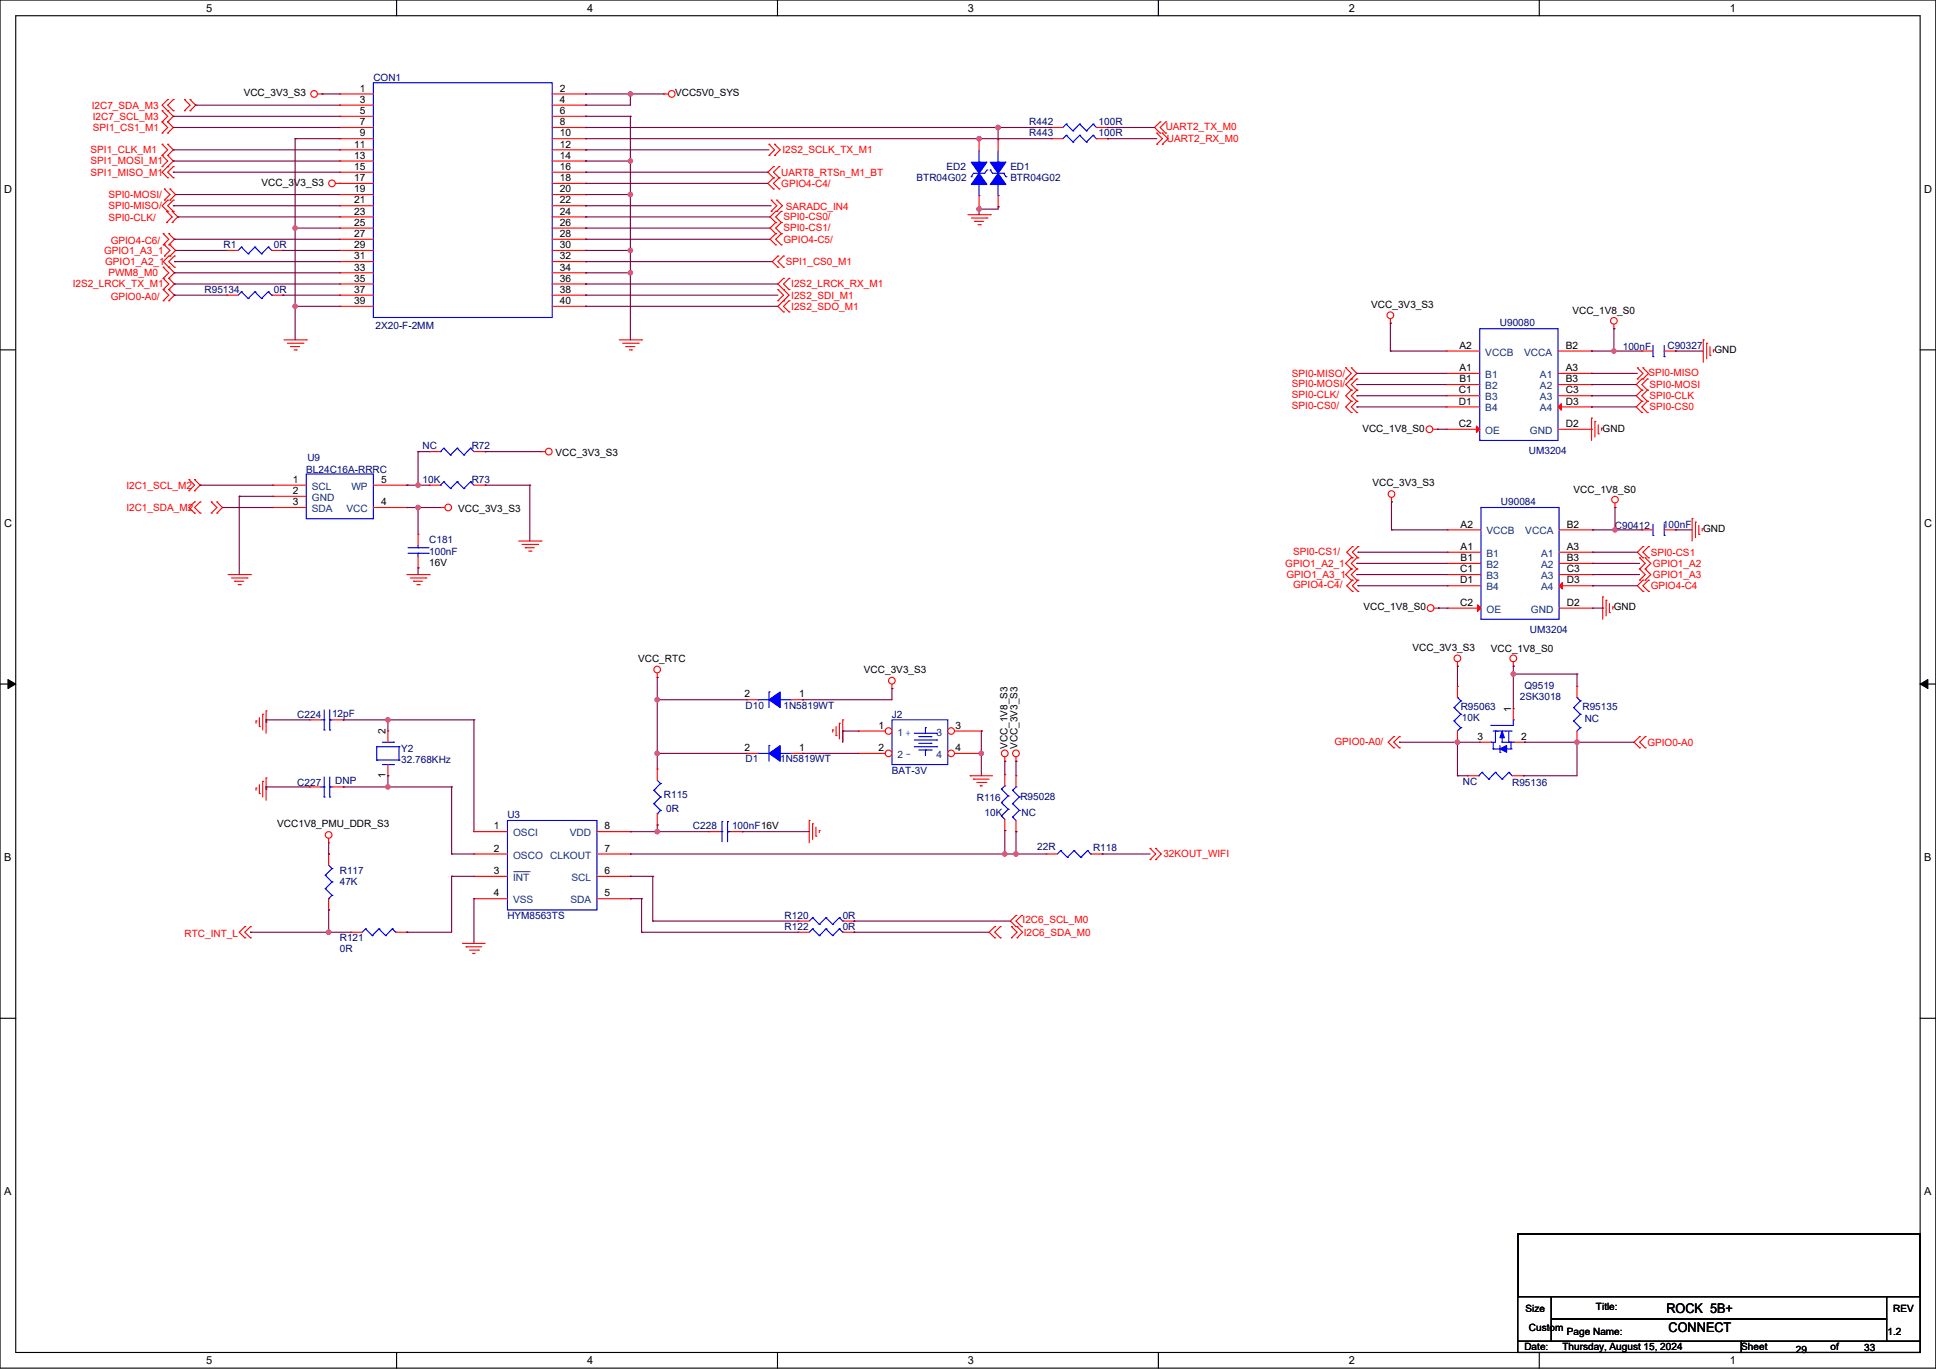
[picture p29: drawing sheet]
<svg xmlns="http://www.w3.org/2000/svg" width="594mm" height="420mm" viewBox="0 0 594 420" stroke-linecap="round" stroke-linejoin="round" font-family="sans-serif">
<defs><g id="words">
<g font-size="4.1">
<text x="511.3" y="402.8">ROCK 5B+</text>
<text x="512" y="408.7">CONNECT</text>
</g>
<g font-size="3.4">
<text x="63.2" y="3.6">5</text>
<text x="180.1" y="3.6">4</text>
<text x="297" y="3.6">3</text>
<text x="413.8" y="3.6">2</text>
<text x="530.7" y="3.6">1</text>
<text x="1.2" y="59.1">D</text>
<text x="590.4" y="59.1">D</text>
<text x="1.2" y="161.6">C</text>
<text x="590.4" y="161.6">C</text>
<text x="1.2" y="264.2">B</text>
<text x="590.4" y="264.2">B</text>
<text x="1.2" y="366.7">A</text>
<text x="590.4" y="366.7">A</text>
<text x="63.2" y="418.5">5</text>
<text x="180.1" y="418.5">4</text>
<text x="297" y="418.5">3</text>
<text x="413.8" y="418.5">2</text>
<text x="530.7" y="418.5">1</text>
</g>
<g font-size="3.1">
<text x="74.8" y="29.5">VCC_3V3_S3</text>
<text x="110.4" y="28.1">1</text>
<text x="171.8" y="28.1">2</text>
<text x="207.1" y="29.5">VCC5V0_SYS</text>
<text x="110.4" y="31.6">3</text>
<text x="110.4" y="35">5</text>
<text x="171.8" y="31.6">4</text>
<text x="171.8" y="35">6</text>
<text x="110.4" y="38.4">7</text>
<text x="110.4" y="41.8">9</text>
<text x="171.8" y="38.4">8</text>
<text x="171.8" y="41.8">10</text>
<text x="108.7" y="45.3">11</text>
<text x="171.8" y="45.3">12</text>
<text x="108.7" y="48.7">13</text>
<text x="108.7" y="52.1">15</text>
<text x="171.8" y="48.7">14</text>
<text x="171.8" y="52.1">16</text>
<text x="80.3" y="57">VCC_3V3_S3</text>
<text x="108.7" y="55.6">17</text>
<text x="108.7" y="59">19</text>
<text x="171.8" y="55.6">18</text>
<text x="171.8" y="59">20</text>
<text x="108.7" y="62.4">21</text>
<text x="108.7" y="65.9">23</text>
<text x="171.8" y="62.4">22</text>
<text x="171.8" y="65.9">24</text>
<text x="108.7" y="69.3">25</text>
<text x="171.8" y="69.3">26</text>
<text x="108.7" y="72.7">27</text>
<text x="108.7" y="76.1">29</text>
<text x="171.8" y="72.7">28</text>
<text x="171.8" y="76.1">30</text>
<text x="108.7" y="79.6">31</text>
<text x="108.7" y="83">33</text>
<text x="171.8" y="79.6">32</text>
<text x="171.8" y="83">34</text>
<text x="108.7" y="86.4">35</text>
<text x="108.7" y="89.9">37</text>
<text x="171.8" y="86.4">36</text>
<text x="171.8" y="89.9">38</text>
<text x="108.7" y="93.3">39</text>
<text x="171.8" y="93.3">40</text>
<text x="420.7" y="94.3">VCC_3V3_S3</text>
<text x="482.5" y="96.4">VCC_1V8_S0</text>
<text x="447.8" y="107">A2</text>
<text x="480.4" y="107">B2</text>
<text x="447.8" y="113.9">A1</text>
<text x="480.4" y="113.9">A3</text>
<text x="526" y="108.4">GND</text>
<text x="447.8" y="117.3">B1</text>
<text x="480.4" y="117.3">B3</text>
<text x="447.6" y="120.7">C1</text>
<text x="447.6" y="124.1">D1</text>
<text x="480.4" y="120.7">C3</text>
<text x="480.4" y="124.1">D3</text>
<text x="447.6" y="131">C2</text>
<text x="480.4" y="131">D2</text>
<text x="418" y="132.4">VCC_1V8_S0</text>
<text x="491.7" y="132.4">GND</text>
<text x="170.4" y="139.9">VCC_3V3_S3</text>
<text x="89.8" y="148.1">1</text>
<text x="116.9" y="148.1">5</text>
<text x="421.1" y="149.2">VCC_3V3_S3</text>
<text x="89.8" y="151.6">2</text>
<text x="89.8" y="155">3</text>
<text x="116.9" y="155">4</text>
<text x="482.8" y="151.3">VCC_1V8_S0</text>
<text x="140.6" y="157.1">VCC_3V3_S3</text>
<text x="448.1" y="161.9">A2</text>
<text x="480.7" y="161.9">B2</text>
<text x="522.6" y="163.3">GND</text>
<text x="131.7" y="173.5">16V</text>
<text x="448.1" y="172.1">B1</text>
<text x="448.1" y="168.7">A1</text>
<text x="480.7" y="172.1">B3</text>
<text x="480.7" y="168.7">A3</text>
<text x="448" y="175.6">C1</text>
<text x="448" y="179">D1</text>
<text x="480.7" y="175.6">C3</text>
<text x="480.7" y="179">D3</text>
<text x="448" y="185.9">C2</text>
<text x="480.7" y="185.9">D2</text>
<text x="418.3" y="187.3">VCC_1V8_S0</text>
<text x="495.1" y="187.3">GND</text>
<text x="195.8" y="203">VCC_RTC</text>
<text x="433.4" y="199.6">VCC_3V3_S3</text>
<text x="457.4" y="199.9">VCC_1V8_S0</text>
<text x="265.1" y="206.5">VCC_3V3_S3</text>
<text x="228.4" y="214">2</text>
<text x="245.2" y="214">1</text>
<text x="463.6" y="218.5" transform="rotate(-90 463.6 218.5)">1</text>
<text x="118.3" y="225.3" transform="rotate(-90 118.3 225.3)">2</text>
<text x="269.5" y="223.6">1</text>
<text x="293.2" y="223.6">3</text>
<text x="453.3" y="227">3</text>
<text x="466.7" y="227">2</text>
<text x="228.4" y="230.4">2</text>
<text x="245.2" y="230.4">1</text>
<text x="269.5" y="230.4">2</text>
<text x="293.2" y="230.4">4</text>
<text x="309.1" y="229.8" transform="rotate(-90 309.1 229.8)">VCC_1V8_S3</text>
<text x="312.2" y="229.8" transform="rotate(-90 312.2 229.8)">VCC_3V3_S3</text>
<text x="118.3" y="238.7" transform="rotate(-90 118.3 238.7)">1</text>
<text x="85.1" y="253.8">VCC1V8_PMU_DDR_S3</text>
<text x="151.6" y="254.4">1</text>
<text x="185.5" y="254.4">8</text>
<text x="151.6" y="261.3">2</text>
<text x="185.5" y="261.3">7</text>
<text x="151.6" y="268.2">3</text>
<text x="185.5" y="268.2">6</text>
<text x="151.6" y="275">4</text>
<text x="185.5" y="275">5</text>
<text x="489.7" y="401.9">Title:</text>
<text x="468.1" y="402.6">Size</text>
<text x="580.9" y="402.6">REV</text>
<text x="469.1" y="408.4">Custom</text>
<text x="480.8" y="409.4">Page Name:</text>
<text x="579.2" y="409.4">1.2</text>
<text x="467.7" y="414.3">Date:</text>
<text x="479.4" y="414.3">Thursday, August 15, 2024</text>
<text x="534.2" y="414.3">Sheet</text>
<text x="551" y="415">29</text>
<text x="561.7" y="414.3">of</text>
<text x="572" y="414.6">33</text>
</g>
<g font-size="3.1" fill="#000080">
<text x="114.5" y="24.7">CON1</text>
<text x="315.8" y="41.9">R443</text>
<text x="315.8" y="38.4">R442</text>
<text x="337.1" y="41.9">100R</text>
<text x="337.1" y="38.4">100R</text>
<text x="290.5" y="52.2">ED2</text>
<text x="310" y="52.2">ED1</text>
<text x="281.2" y="55.6">BTR04G02</text>
<text x="310" y="55.6">BTR04G02</text>
<text x="68.6" y="76.2">R1</text>
<text x="84" y="76.2">0R</text>
<text x="62.8" y="89.9">R95134</text>
<text x="84" y="89.9">0R</text>
<text x="115.2" y="100.8">2X20-F-2MM</text>
<text x="460.2" y="100.2">U90080</text>
<text x="497.9" y="107.4">100nF</text>
<text x="511.6" y="107">C90327</text>
<text x="129.6" y="137.9">NC</text>
<text x="144.7" y="137.9">R72</text>
<text x="94.3" y="141.3">U9</text>
<text x="469.1" y="139.3">UM3204</text>
<text x="94" y="145.1">BL24C16A-RRRC</text>
<text x="129.6" y="148.2">10K</text>
<text x="144.7" y="148.2">R73</text>
<text x="460.5" y="155">U90084</text>
<text x="510.2" y="161.9">100nF</text>
<text x="131.7" y="166.7">C181</text>
<text x="495.5" y="162.2">C90412</text>
<text x="131.7" y="170.1">100nF</text>
<text x="469.4" y="194.1">UM3204</text>
<text x="466.3" y="214.7">2SK3018</text>
<text x="467.7" y="211.3">Q9519</text>
<text x="91.2" y="220.2">C224</text>
<text x="101.9" y="219.8">12pF</text>
<text x="228.7" y="217.4">D10</text>
<text x="240.4" y="217.4">1N5819WT</text>
<text x="273.6" y="220.2">J2</text>
<text x="448.2" y="217.8">R95063</text>
<text x="448.5" y="221.2">10K</text>
<text x="485.5" y="217.8">R95135</text>
<text x="486.2" y="221.6">NC</text>
<text x="123.1" y="230.8">Y2</text>
<text x="228.7" y="233.9">D1</text>
<text x="239.4" y="233.9">1N5819WT</text>
<text x="123.1" y="234.2">32.768KHz</text>
<text x="273.6" y="237.3">BAT-3V</text>
<text x="91.2" y="241.1">C227</text>
<text x="102.9" y="240.4">DNP</text>
<text x="203.7" y="244.9">R115</text>
<text x="299.7" y="245.9">R116</text>
<text x="313.1" y="245.6">R95028</text>
<text x="448.9" y="240.7">NC</text>
<text x="463.9" y="241.1">R95136</text>
<text x="155.7" y="251">U3</text>
<text x="204.4" y="249">0R</text>
<text x="302.1" y="250.4">10K</text>
<text x="313.4" y="250.4">NC</text>
<text x="212.6" y="254.5">C228</text>
<text x="224.6" y="254.5">100nF16V</text>
<text x="318.2" y="260.6">22R</text>
<text x="335.4" y="261">R118</text>
<text x="104.3" y="268.2">R117</text>
<text x="104.3" y="271.6">47K</text>
<text x="155.7" y="281.9">HYM8563TS</text>
<text x="240.7" y="281.9">R120</text>
<text x="258.6" y="281.9">0R</text>
<text x="240.7" y="285.3">R122</text>
<text x="258.6" y="285.3">0R</text>
<text x="104.3" y="288.8">R121</text>
<text x="104.3" y="292.2">0R</text>
</g>
<g font-size="3.1" fill="#f00">
<text x="28.2" y="33.3">I2C7_SDA_M3</text>
<text x="28.5" y="36.7">I2C7_SCL_M3</text>
<text x="28.5" y="40.2">SPI1_CS1_M1</text>
<text x="357.7" y="39.8">UART2_TX_M0</text>
<text x="27.8" y="47">SPI1_CLK_M1</text>
<text x="240" y="47">I2S2_SCLK_TX_M1</text>
<text x="358" y="43.6">UART2_RX_M0</text>
<text x="27.8" y="53.9">SPI1_MISO_M1</text>
<text x="27.8" y="50.4">SPI1_MOSI_M1</text>
<text x="239.7" y="53.9">UART8_RTSn_M1_BT</text>
<text x="239.7" y="57.3">GPIO4-C4/</text>
<text x="33.3" y="60.7">SPI0-MOSI/</text>
<text x="33.3" y="64.2">SPI0-MISO/</text>
<text x="241.1" y="64.5">SARADC_IN4</text>
<text x="33.3" y="67.9">SPI0-CLK/</text>
<text x="240.4" y="67.6">SPI0-CS0/</text>
<text x="240.4" y="71">SPI0-CS1/</text>
<text x="31.9" y="77.9">GPIO1_A3_1</text>
<text x="34" y="74.8">GPIO4-C6/</text>
<text x="240.4" y="74.4">GPIO4-C5/</text>
<text x="32.3" y="81.3">GPIO1_A2_1</text>
<text x="241.1" y="81.3">SPI1_CS0_M1</text>
<text x="22.3" y="88.2">I2S2_LRCK_TX_M1</text>
<text x="33.3" y="84.7">PWM8_M0</text>
<text x="242.8" y="88.2">I2S2_LRCK_RX_M1</text>
<text x="34" y="91.9">GPIO0-A0/</text>
<text x="242.8" y="91.6">I2S2_SDI_M1</text>
<text x="242.8" y="95">I2S2_SDO_M1</text>
<text x="396.4" y="118.7">SPI0-MOSI/</text>
<text x="396.4" y="115.6">SPI0-MISO/</text>
<text x="505.8" y="115.3">SPI0-MISO</text>
<text x="506.1" y="119">SPI0-MOSI</text>
<text x="396.4" y="125.5">SPI0-CS0/</text>
<text x="396.4" y="122.1">SPI0-CLK/</text>
<text x="506.1" y="122.5">SPI0-CLK</text>
<text x="506.1" y="125.9">SPI0-CS0</text>
<text x="38.8" y="149.9">I2C1_SCL_M2</text>
<text x="38.8" y="156.7">I2C1_SDA_M2</text>
<text x="394.3" y="173.9">GPIO1_A2_1</text>
<text x="396.7" y="170.1">SPI0-CS1/</text>
<text x="506.5" y="170.5">SPI0-CS1</text>
<text x="507.1" y="173.9">GPIO1_A2</text>
<text x="394.7" y="177.3">GPIO1_A3_1</text>
<text x="507.1" y="177.3">GPIO1_A3</text>
<text x="396.7" y="180.4">GPIO4-C4/</text>
<text x="506.5" y="180.7">GPIO4-C4</text>
<text x="409.4" y="228.4">GPIO0-A0/</text>
<text x="505.4" y="228.7">GPIO0-A0</text>
<text x="357" y="263">32KOUT_WIFI</text>
<text x="56.6" y="287.4">RTC_INT_L</text>
<text x="313.8" y="283.3">I2C6_SCL_M0</text>
<text x="314.1" y="287">I2C6_SDA_M0</text>
</g>
<g font-size="3.1" fill="#004080">
<text x="455.7" y="109.1">VCCB</text>
<text x="467.7" y="109.1">VCCA</text>
<text x="455.7" y="119.4">B2</text>
<text x="455.7" y="116">B1</text>
<text x="472.5" y="119.4">A2</text>
<text x="472.5" y="116">A1</text>
<text x="455.7" y="122.8">B3</text>
<text x="472.5" y="122.8">A3</text>
<text x="455.7" y="126.2">B4</text>
<text x="472.5" y="126.2">A4</text>
<text x="455.7" y="133.1">OE</text>
<text x="469.4" y="133.1">GND</text>
<text x="95.7" y="150.2">SCL</text>
<text x="95.7" y="153.7">GND</text>
<text x="107.8" y="150.2">WP</text>
<text x="95.7" y="157.1">SDA</text>
<text x="106.3" y="157.1">VCC</text>
<text x="456.1" y="164">VCCB</text>
<text x="468" y="164">VCCA</text>
<text x="456.1" y="170.8">B1</text>
<text x="472.8" y="170.8">A1</text>
<text x="456.1" y="174.2">B2</text>
<text x="456.1" y="177.7">B3</text>
<text x="472.8" y="174.2">A2</text>
<text x="472.8" y="177.7">A3</text>
<text x="456.1" y="181.1">B4</text>
<text x="472.8" y="181.1">A4</text>
<text x="456.1" y="188">OE</text>
<text x="469.7" y="188">GND</text>
<text x="275.4" y="225.7">1 +</text>
<text x="287.3" y="225.7">3</text>
<text x="275.4" y="232.5">2 -</text>
<text x="287.3" y="232.5">4</text>
<text x="157.4" y="256.5">OSCI</text>
<text x="174.8" y="256.5">VDD</text>
<text x="157.4" y="263.4">OSCO</text>
<text x="168.8" y="263.4">CLKOUT</text>
<text x="157.4" y="270.3">INT</text>
<text x="175.4" y="270.3">SCL</text>
<text x="157.4" y="277.1">VSS</text>
<text x="175" y="277.1">SDA</text>
</g>
</g></defs>
<path d="M0 0h593.9v419.7h-593.9zM4.8 4.8h584.3v410.1h-584.3z" fill="none" stroke="#000" stroke-width=".34"/>
<g fill="#fff">
<path d="M63.2 .5h1.9v3.8h-1.9z"/>
<path d="M63.2 415.5h1.9v3.7h-1.9z"/>
</g>
<path d="M121.7 0v4.8M121.7 414.9v4.8" fill="none" stroke="#000" stroke-width=".34"/>
<g fill="#fff">
<path d="M180.1 .5h1.9v3.8h-1.9z"/>
<path d="M180.1 415.5h1.9v3.7h-1.9z"/>
</g>
<path d="M238.5 0v4.8M238.5 414.9v4.8" fill="none" stroke="#000" stroke-width=".34"/>
<g fill="#fff">
<path d="M297 .5h1.9v3.8h-1.9z"/>
<path d="M297 415.5h1.9v3.7h-1.9z"/>
</g>
<path d="M355.4 0v4.8M355.4 414.9v4.8" fill="none" stroke="#000" stroke-width=".34"/>
<g fill="#fff">
<path d="M413.8 .5h1.9v3.8h-1.9z"/>
<path d="M413.8 415.5h1.9v3.7h-1.9z"/>
</g>
<path d="M472.3 0v4.8M472.3 414.9v4.8" fill="none" stroke="#000" stroke-width=".34"/>
<g fill="#fff">
<path d="M530.7 .5h1.9v3.8h-1.9z"/>
<path d="M530.7 415.5h1.9v3.7h-1.9z"/>
<path d="M1.2 56.1h2.5v3.7h-2.5z"/>
<path d="M590.3 56.1h2.5v3.7h-2.5z"/>
<path d="M1.2 158.6h2.5v3.7h-2.5z"/>
<path d="M590.3 158.6h2.5v3.7h-2.5z"/>
</g>
<path d="M0 107.3h4.8M589.1 107.3h4.8" fill="none" stroke="#000" stroke-width=".34"/>
<g fill="#fff">
<path d="M1.2 261.1h2.3v3.8h-2.3z"/>
<path d="M590.3 261.1h2.3v3.8h-2.3z"/>
</g>
<path d="M0 209.9h4.8M589.1 209.9h4.8" fill="none" stroke="#000" stroke-width=".34"/>
<path d="M2.4 208.5l2.4 1.4-2.4 1.3zM589.1 209.9l2.4-1.4v2.7z" fill="#000" stroke="#000" stroke-width=".31"/>
<g fill="#fff">
<path d="M1.2 363.6h2.3v3.8h-2.3z"/>
<path d="M590.3 363.6h2.3v3.8h-2.3z"/>
</g>
<path d="M0 312.4h4.8M589.1 312.4h4.8" fill="none" stroke="#000" stroke-width=".34"/>
<path d="M519.2 159.1v6.9" fill="none" stroke="#f00" stroke-width=".34"/>
<circle cx="519.2" cy="159.1" r=".17" fill="#f00"/>
<path d="M520.2 160.2v4.8" fill="none" stroke="#f00" stroke-width=".34"/>
<circle cx="520.2" cy="160.2" r=".17" fill="#f00"/>
<path d="M521.2 161.2v2.7" fill="none" stroke="#f00" stroke-width=".34"/>
<circle cx="521.2" cy="163.9" r=".17" fill="#f00"/>
<path d="M522.3 162.2v.7" fill="none" stroke="#f00" stroke-width=".34"/>
<circle cx="522.3" cy="162.2" r=".17" fill="#f00"/>
<path d="M440 186.6h1.3" fill="none" stroke="#f00" stroke-width=".34"/>
<circle cx="441.3" cy="186.6" r=".17" fill="#f00"/>
<g fill="none" stroke="#f00" stroke-width=".34">
<path d="M426.9 152.6v1.4"/>
<circle cx="438.9" cy="186.5" r="1.02"/>
</g>
<circle cx="426.9" cy="154" r=".17" fill="#f00"/>
<g fill="none" stroke="#f00" stroke-width=".34">
<path d="M495.5 154.3v1.4"/>
<circle cx="426.9" cy="151.6" r="1.02"/>
</g>
<circle cx="495.5" cy="155.7" r=".17" fill="#f00"/>
<g fill="none" stroke="#f00" stroke-width=".34">
<path d="M491.7 183.1v6.9"/>
<circle cx="495.5" cy="153.3" r="1.02"/>
</g>
<circle cx="491.7" cy="183.1" r=".17" fill="#f00"/>
<path d="M492.8 184.2v4.8" fill="none" stroke="#f00" stroke-width=".34"/>
<circle cx="492.8" cy="184.2" r=".17" fill="#f00"/>
<path d="M493.8 185.2v2.7" fill="none" stroke="#f00" stroke-width=".34"/>
<circle cx="493.8" cy="187.9" r=".17" fill="#f00"/>
<path d="M494.8 186.2v.7" fill="none" stroke="#f00" stroke-width=".34"/>
<circle cx="494.8" cy="186.2" r=".17" fill="#f00"/>
<path d="M190 104.3h6.8" fill="none" stroke="#f00" stroke-width=".34"/>
<circle cx="196.8" cy="104.3" r=".17" fill="#f00"/>
<path d="M191 105.3h4.8" fill="none" stroke="#f00" stroke-width=".34"/>
<circle cx="195.8" cy="105.3" r=".17" fill="#f00"/>
<path d="M192 106.3h2.8" fill="none" stroke="#f00" stroke-width=".34"/>
<circle cx="192" cy="106.3" r=".17" fill="#f00"/>
<path d="M193.1 107.4h.7" fill="none" stroke="#f00" stroke-width=".34"/>
<circle cx="193.8" cy="107.4" r=".17" fill="#f00"/>
<path d="M203.7 28.8h1.4" fill="none" stroke="#f00" stroke-width=".34"/>
<circle cx="203.7" cy="28.8" r=".17" fill="#f00"/>
<g fill="none" stroke="#f00" stroke-width=".34">
<path d="M97.4 28.8h1.4"/>
<circle cx="206.1" cy="28.8" r="1.02"/>
</g>
<circle cx="98.8" cy="28.8" r=".17" fill="#f00"/>
<g fill="none" stroke="#f00" stroke-width=".34">
<path d="M87.1 104.3h6.9"/>
<circle cx="96.4" cy="28.8" r="1.02"/>
</g>
<circle cx="94" cy="104.3" r=".17" fill="#f00"/>
<path d="M88.2 105.3h4.7" fill="none" stroke="#f00" stroke-width=".34"/>
<circle cx="92.9" cy="105.3" r=".17" fill="#f00"/>
<path d="M89.2 106.3h2.7" fill="none" stroke="#f00" stroke-width=".34"/>
<circle cx="89.2" cy="106.3" r=".17" fill="#f00"/>
<path d="M90.2 107.4h.7" fill="none" stroke="#f00" stroke-width=".34"/>
<circle cx="90.9" cy="107.4" r=".17" fill="#f00"/>
<path d="M102.9 56.3h1.4" fill="none" stroke="#f00" stroke-width=".34"/>
<circle cx="104.3" cy="56.3" r=".17" fill="#f00"/>
<g fill="none" stroke="#f00" stroke-width=".34">
<path d="M142 289.4h6.8"/>
<circle cx="101.8" cy="56.2" r="1.02"/>
</g>
<circle cx="142" cy="289.4" r=".17" fill="#f00"/>
<path d="M143 290.5h4.8" fill="none" stroke="#f00" stroke-width=".34"/>
<circle cx="143" cy="290.5" r=".17" fill="#f00"/>
<path d="M144 291.5h2.8" fill="none" stroke="#f00" stroke-width=".34"/>
<circle cx="146.8" cy="291.5" r=".17" fill="#f00"/>
<path d="M145.1 292.5h.7" fill="none" stroke="#f00" stroke-width=".34"/>
<circle cx="145.1" cy="292.5" r=".17" fill="#f00"/>
<path d="M81.6 218.1v6.9" fill="none" stroke="#f00" stroke-width=".34"/>
<circle cx="81.6" cy="218.1" r=".17" fill="#f00"/>
<path d="M80.6 219.1v4.8" fill="none" stroke="#f00" stroke-width=".34"/>
<circle cx="80.6" cy="219.1" r=".17" fill="#f00"/>
<path d="M79.6 220.2v2.7" fill="none" stroke="#f00" stroke-width=".34"/>
<circle cx="79.6" cy="222.9" r=".17" fill="#f00"/>
<path d="M78.5 221.2v.7" fill="none" stroke="#f00" stroke-width=".34"/>
<circle cx="78.5" cy="221.2" r=".17" fill="#f00"/>
<path d="M273.7 209.9v1.3" fill="none" stroke="#f00" stroke-width=".34"/>
<circle cx="273.7" cy="211.2" r=".17" fill="#f00"/>
<g fill="none" stroke="#f00" stroke-width=".34">
<path d="M258.6 220.9v6.8"/>
<circle cx="273.6" cy="208.8" r="1.02"/>
</g>
<circle cx="258.6" cy="220.9" r=".17" fill="#f00"/>
<path d="M257.5 221.9v4.8" fill="none" stroke="#f00" stroke-width=".34"/>
<circle cx="257.5" cy="221.9" r=".17" fill="#f00"/>
<path d="M256.5 222.9v2.8" fill="none" stroke="#f00" stroke-width=".34"/>
<circle cx="256.5" cy="225.7" r=".17" fill="#f00"/>
<path d="M255.5 223.9v.7" fill="none" stroke="#f00" stroke-width=".34"/>
<circle cx="255.5" cy="223.9" r=".17" fill="#f00"/>
<path d="M248.3 251.7v6.9" fill="none" stroke="#f00" stroke-width=".34"/>
<circle cx="248.3" cy="251.7" r=".17" fill="#f00"/>
<path d="M249.3 252.8v4.7" fill="none" stroke="#f00" stroke-width=".34"/>
<circle cx="249.3" cy="252.8" r=".17" fill="#f00"/>
<path d="M250.3 253.8v2.7" fill="none" stroke="#f00" stroke-width=".34"/>
<circle cx="250.3" cy="256.5" r=".17" fill="#f00"/>
<path d="M251.4 254.8v.7" fill="none" stroke="#f00" stroke-width=".34"/>
<circle cx="251.4" cy="254.8" r=".17" fill="#f00"/>
<path d="M201.7 206.5v1.3" fill="none" stroke="#f00" stroke-width=".34"/>
<circle cx="201.7" cy="207.8" r=".17" fill="#f00"/>
<g fill="none" stroke="#f00" stroke-width=".34">
<path d="M308.3 232.2v1.3"/>
<circle cx="201.6" cy="205.4" r="1.02"/>
</g>
<circle cx="308.3" cy="233.5" r=".17" fill="#f00"/>
<g fill="none" stroke="#f00" stroke-width=".34">
<path d="M100.8 257.2v1.4"/>
<circle cx="308.3" cy="231.1" r="1.03"/>
</g>
<circle cx="100.8" cy="258.6" r=".17" fill="#f00"/>
<g fill="none" stroke="#f00" stroke-width=".34">
<path d="M81.6 238.7v6.8"/>
<circle cx="100.8" cy="256.2" r="1.02"/>
</g>
<circle cx="81.6" cy="238.7" r=".17" fill="#f00"/>
<path d="M80.6 239.7v4.8" fill="none" stroke="#f00" stroke-width=".34"/>
<circle cx="80.6" cy="239.7" r=".17" fill="#f00"/>
<path d="M79.6 240.7v2.8" fill="none" stroke="#f00" stroke-width=".34"/>
<circle cx="79.6" cy="243.5" r=".17" fill="#f00"/>
<path d="M78.5 241.8v.7" fill="none" stroke="#f00" stroke-width=".34"/>
<circle cx="78.5" cy="241.8" r=".17" fill="#f00"/>
<path d="M297.7 238h6.8" fill="none" stroke="#f00" stroke-width=".34"/>
<circle cx="297.7" cy="238" r=".17" fill="#f00"/>
<path d="M298.7 239h4.8" fill="none" stroke="#f00" stroke-width=".34"/>
<circle cx="298.7" cy="239" r=".17" fill="#f00"/>
<path d="M299.7 240.1h2.8" fill="none" stroke="#f00" stroke-width=".34"/>
<circle cx="302.5" cy="240.1" r=".17" fill="#f00"/>
<path d="M300.8 241.1h.6" fill="none" stroke="#f00" stroke-width=".34"/>
<circle cx="300.8" cy="241.1" r=".17" fill="#f00"/>
<path d="M311.7 232.2v1.3" fill="none" stroke="#f00" stroke-width=".34"/>
<circle cx="311.7" cy="233.5" r=".17" fill="#f00"/>
<g fill="none" stroke="#f00" stroke-width=".34">
<path d="M464.3 203v1.4"/>
<circle cx="311.7" cy="231.1" r="1.03"/>
</g>
<circle cx="464.3" cy="204.4" r=".17" fill="#f00"/>
<g fill="none" stroke="#f00" stroke-width=".34">
<path d="M447.2 203v1.4"/>
<circle cx="464.3" cy="202" r="1.03"/>
</g>
<circle cx="447.2" cy="204.4" r=".17" fill="#f00"/>
<g fill="none" stroke="#f00" stroke-width=".34">
<path d="M522.6 104.3v6.8"/>
<circle cx="447.2" cy="202" r="1.03"/>
</g>
<circle cx="522.6" cy="104.3" r=".17" fill="#f00"/>
<path d="M523.6 105.3v4.8" fill="none" stroke="#f00" stroke-width=".34"/>
<circle cx="523.6" cy="105.3" r=".17" fill="#f00"/>
<path d="M524.7 106.3v2.8" fill="none" stroke="#f00" stroke-width=".34"/>
<circle cx="524.7" cy="109.1" r=".17" fill="#f00"/>
<path d="M525.7 107.4v.6" fill="none" stroke="#f00" stroke-width=".34"/>
<circle cx="525.7" cy="107.4" r=".17" fill="#f00"/>
<path d="M439.6 131.7h1.4" fill="none" stroke="#f00" stroke-width=".34"/>
<circle cx="441" cy="131.7" r=".17" fill="#f00"/>
<g fill="none" stroke="#f00" stroke-width=".34">
<path d="M426.6 97.7v1.4"/>
<circle cx="438.6" cy="131.7" r="1.03"/>
</g>
<circle cx="426.6" cy="99.1" r=".17" fill="#f00"/>
<g fill="none" stroke="#f00" stroke-width=".34">
<path d="M495.2 99.5v1.3"/>
<circle cx="426.6" cy="96.7" r="1.02"/>
</g>
<circle cx="495.2" cy="100.8" r=".17" fill="#f00"/>
<g fill="none" stroke="#f00" stroke-width=".34">
<path d="M488.3 128.3v6.8"/>
<circle cx="495.2" cy="98.4" r="1.02"/>
</g>
<circle cx="488.3" cy="128.3" r=".17" fill="#f00"/>
<path d="M489.4 129.3v4.8" fill="none" stroke="#f00" stroke-width=".34"/>
<circle cx="489.4" cy="129.3" r=".17" fill="#f00"/>
<path d="M490.4 130.3v2.8" fill="none" stroke="#f00" stroke-width=".34"/>
<circle cx="490.4" cy="133.1" r=".17" fill="#f00"/>
<path d="M491.4 131.4v.6" fill="none" stroke="#f00" stroke-width=".34"/>
<circle cx="491.4" cy="131.4" r=".17" fill="#f00"/>
<path d="M297 65.9h6.8" fill="none" stroke="#f00" stroke-width=".34"/>
<circle cx="303.8" cy="65.9" r=".17" fill="#f00"/>
<path d="M298 66.9h4.8" fill="none" stroke="#f00" stroke-width=".34"/>
<circle cx="302.8" cy="66.9" r=".17" fill="#f00"/>
<path d="M299 67.9h2.8" fill="none" stroke="#f00" stroke-width=".34"/>
<circle cx="299" cy="67.9" r=".17" fill="#f00"/>
<path d="M300.1 68.9h.7" fill="none" stroke="#f00" stroke-width=".34"/>
<circle cx="300.8" cy="68.9" r=".17" fill="#f00"/>
<path d="M70 176.3h6.8" fill="none" stroke="#f00" stroke-width=".34"/>
<circle cx="76.8" cy="176.3" r=".17" fill="#f00"/>
<path d="M71 177.3h4.8" fill="none" stroke="#f00" stroke-width=".34"/>
<circle cx="75.8" cy="177.3" r=".17" fill="#f00"/>
<path d="M72 178.3h2.8" fill="none" stroke="#f00" stroke-width=".34"/>
<circle cx="72" cy="178.3" r=".17" fill="#f00"/>
<path d="M73.1 179.4h.6" fill="none" stroke="#f00" stroke-width=".34"/>
<circle cx="73.7" cy="179.4" r=".17" fill="#f00"/>
<path d="M135.1 155.7h1.4" fill="none" stroke="#f00" stroke-width=".34"/>
<circle cx="135.1" cy="155.7" r=".17" fill="#f00"/>
<g fill="none" stroke="#f00" stroke-width=".34">
<path d="M159.1 166h6.9"/>
<circle cx="137.5" cy="155.7" r="1.02"/>
</g>
<circle cx="166" cy="166" r=".17" fill="#f00"/>
<path d="M160.2 167h4.8" fill="none" stroke="#f00" stroke-width=".34"/>
<circle cx="165" cy="167" r=".17" fill="#f00"/>
<path d="M161.2 168h2.7" fill="none" stroke="#f00" stroke-width=".34"/>
<circle cx="161.2" cy="168" r=".17" fill="#f00"/>
<path d="M162.2 169.1h.7" fill="none" stroke="#f00" stroke-width=".34"/>
<circle cx="162.9" cy="169.1" r=".17" fill="#f00"/>
<path d="M166 138.6h1.4" fill="none" stroke="#f00" stroke-width=".34"/>
<circle cx="166" cy="138.6" r=".17" fill="#f00"/>
<g fill="none" stroke="#f00" stroke-width=".34">
<path d="M124.8 176.3h6.9"/>
<circle cx="168.4" cy="138.5" r="1.02"/>
</g>
<circle cx="131.7" cy="176.3" r=".17" fill="#f00"/>
<path d="M125.9 177.3h4.8" fill="none" stroke="#f00" stroke-width=".34"/>
<circle cx="130.7" cy="177.3" r=".17" fill="#f00"/>
<path d="M126.9 178.3h2.7" fill="none" stroke="#f00" stroke-width=".34"/>
<circle cx="126.9" cy="178.3" r=".17" fill="#f00"/>
<path d="M127.9 179.4h.7" fill="none" stroke="#f00" stroke-width=".34"/>
<circle cx="128.6" cy="179.4" r=".17" fill="#f00"/>
<path d="M51.5 34l1.7 1.7" fill="none" stroke="#f00" stroke-width=".34"/>
<circle cx="51.5" cy="34" r=".17" fill="#f00"/>
<path d="M53.2 35.7l-1.7 1.7" fill="none" stroke="#f00" stroke-width=".34"/>
<circle cx="51.5" cy="37.4" r=".17" fill="#f00"/>
<path d="M51.5 35.7l-1.8 1.7" fill="none" stroke="#f00" stroke-width=".34"/>
<circle cx="49.7" cy="37.4" r=".17" fill="#f00"/>
<path d="M49.7 34l1.8 1.7" fill="none" stroke="#f00" stroke-width=".34"/>
<circle cx="49.7" cy="34" r=".17" fill="#f00"/>
<path d="M49.7 52.8l1.8 1.7" fill="none" stroke="#f00" stroke-width=".34"/>
<circle cx="51.5" cy="54.5" r=".17" fill="#f00"/>
<path d="M51.5 51.1l-1.8 1.7" fill="none" stroke="#f00" stroke-width=".34"/>
<circle cx="51.5" cy="51.1" r=".17" fill="#f00"/>
<path d="M51.5 52.8l1.7 1.7" fill="none" stroke="#f00" stroke-width=".34"/>
<circle cx="53.2" cy="54.5" r=".17" fill="#f00"/>
<path d="M53.2 51.1l-1.7 1.7" fill="none" stroke="#f00" stroke-width=".34"/>
<circle cx="53.2" cy="51.1" r=".17" fill="#f00"/>
<path d="M240.1 63.1l-1.8 1.7" fill="none" stroke="#f00" stroke-width=".34"/>
<circle cx="238.3" cy="64.8" r=".17" fill="#f00"/>
<path d="M238.3 61.4l1.8 1.7" fill="none" stroke="#f00" stroke-width=".34"/>
<circle cx="238.3" cy="61.4" r=".17" fill="#f00"/>
<path d="M238.3 63.1l-1.7 1.7" fill="none" stroke="#f00" stroke-width=".34"/>
<circle cx="236.6" cy="64.8" r=".17" fill="#f00"/>
<path d="M236.6 61.4l1.7 1.7" fill="none" stroke="#f00" stroke-width=".34"/>
<circle cx="236.6" cy="61.4" r=".17" fill="#f00"/>
<path d="M242.1 90.6l-1.7 1.7" fill="none" stroke="#f00" stroke-width=".34"/>
<circle cx="240.4" cy="92.3" r=".17" fill="#f00"/>
<path d="M240.4 88.8l1.7 1.8" fill="none" stroke="#f00" stroke-width=".34"/>
<circle cx="240.4" cy="88.8" r=".17" fill="#f00"/>
<path d="M240.4 90.6l-1.7 1.7" fill="none" stroke="#f00" stroke-width=".34"/>
<circle cx="238.7" cy="92.3" r=".17" fill="#f00"/>
<path d="M238.7 88.8l1.7 1.8" fill="none" stroke="#f00" stroke-width=".34"/>
<circle cx="238.7" cy="88.8" r=".17" fill="#f00"/>
<path d="M239.4 46l-1.7 1.7" fill="none" stroke="#f00" stroke-width=".34"/>
<circle cx="237.7" cy="47.7" r=".17" fill="#f00"/>
<path d="M237.7 44.3l1.7 1.7" fill="none" stroke="#f00" stroke-width=".34"/>
<circle cx="237.7" cy="44.3" r=".17" fill="#f00"/>
<path d="M237.7 46l-1.8 1.7" fill="none" stroke="#f00" stroke-width=".34"/>
<circle cx="235.9" cy="47.7" r=".17" fill="#f00"/>
<path d="M235.9 44.3l1.8 1.7" fill="none" stroke="#f00" stroke-width=".34"/>
<circle cx="235.9" cy="44.3" r=".17" fill="#f00"/>
<path d="M237.3 51.1l-1.7 1.7" fill="none" stroke="#f00" stroke-width=".34"/>
<circle cx="237.3" cy="51.1" r=".17" fill="#f00"/>
<path d="M235.6 52.8l1.7 1.7" fill="none" stroke="#f00" stroke-width=".34"/>
<circle cx="237.3" cy="54.5" r=".17" fill="#f00"/>
<path d="M237.3 52.8l1.7 1.7" fill="none" stroke="#f00" stroke-width=".34"/>
<circle cx="239" cy="54.5" r=".17" fill="#f00"/>
<path d="M239 51.1l-1.7 1.7" fill="none" stroke="#f00" stroke-width=".34"/>
<circle cx="239" cy="51.1" r=".17" fill="#f00"/>
<path d="M356.3 262l-1.7 1.7" fill="none" stroke="#f00" stroke-width=".34"/>
<circle cx="354.6" cy="263.7" r=".17" fill="#f00"/>
<path d="M354.6 260.3l1.7 1.7" fill="none" stroke="#f00" stroke-width=".34"/>
<circle cx="354.6" cy="260.3" r=".17" fill="#f00"/>
<path d="M354.6 262l-1.7 1.7" fill="none" stroke="#f00" stroke-width=".34"/>
<circle cx="352.9" cy="263.7" r=".17" fill="#f00"/>
<path d="M352.9 260.3l1.7 1.7" fill="none" stroke="#f00" stroke-width=".34"/>
<circle cx="352.9" cy="260.3" r=".17" fill="#f00"/>
<path d="M73.4 286l1.7 1.7" fill="none" stroke="#f00" stroke-width=".34"/>
<circle cx="75.1" cy="287.7" r=".17" fill="#f00"/>
<path d="M75.1 284.3l-1.7 1.7" fill="none" stroke="#f00" stroke-width=".34"/>
<circle cx="75.1" cy="284.3" r=".17" fill="#f00"/>
<path d="M75.1 286l1.7 1.7" fill="none" stroke="#f00" stroke-width=".34"/>
<circle cx="76.8" cy="287.7" r=".17" fill="#f00"/>
<path d="M76.8 284.3l-1.7 1.7" fill="none" stroke="#f00" stroke-width=".34"/>
<circle cx="76.8" cy="284.3" r=".17" fill="#f00"/>
<path d="M310 282.6l1.7 1.7" fill="none" stroke="#f00" stroke-width=".34"/>
<circle cx="311.7" cy="284.3" r=".17" fill="#f00"/>
<path d="M311.7 280.9l-1.7 1.7" fill="none" stroke="#f00" stroke-width=".34"/>
<circle cx="311.7" cy="280.9" r=".17" fill="#f00"/>
<path d="M313.4 280.9l-1.7 1.7" fill="none" stroke="#f00" stroke-width=".34"/>
<circle cx="313.4" cy="280.9" r=".17" fill="#f00"/>
<path d="M311.7 282.6l1.7 1.7" fill="none" stroke="#f00" stroke-width=".34"/>
<circle cx="313.4" cy="284.3" r=".17" fill="#f00"/>
<path d="M240.4 92.3l-1.7 1.7" fill="none" stroke="#f00" stroke-width=".34"/>
<circle cx="240.4" cy="92.3" r=".17" fill="#f00"/>
<path d="M238.7 94l1.7 1.7" fill="none" stroke="#f00" stroke-width=".34"/>
<circle cx="240.4" cy="95.7" r=".17" fill="#f00"/>
<path d="M240.4 94l1.7 1.7" fill="none" stroke="#f00" stroke-width=".34"/>
<circle cx="242.1" cy="95.7" r=".17" fill="#f00"/>
<path d="M242.1 92.3l-1.7 1.7" fill="none" stroke="#f00" stroke-width=".34"/>
<circle cx="242.1" cy="92.3" r=".17" fill="#f00"/>
<path d="M240.4 85.4l-1.7 1.7" fill="none" stroke="#f00" stroke-width=".34"/>
<circle cx="240.4" cy="85.4" r=".17" fill="#f00"/>
<path d="M238.7 87.1l1.7 1.7" fill="none" stroke="#f00" stroke-width=".34"/>
<circle cx="240.4" cy="88.8" r=".17" fill="#f00"/>
<path d="M240.4 87.1l1.7 1.7" fill="none" stroke="#f00" stroke-width=".34"/>
<circle cx="242.1" cy="88.8" r=".17" fill="#f00"/>
<path d="M242.1 85.4l-1.7 1.7" fill="none" stroke="#f00" stroke-width=".34"/>
<circle cx="242.1" cy="85.4" r=".17" fill="#f00"/>
<path d="M356 37.4l-1.8 1.7" fill="none" stroke="#f00" stroke-width=".34"/>
<circle cx="356" cy="37.4" r=".17" fill="#f00"/>
<path d="M354.2 39.1l1.8 1.7" fill="none" stroke="#f00" stroke-width=".34"/>
<circle cx="356" cy="40.8" r=".17" fill="#f00"/>
<path d="M356 39.1l1.7 1.7" fill="none" stroke="#f00" stroke-width=".34"/>
<circle cx="357.7" cy="40.8" r=".17" fill="#f00"/>
<path d="M357.7 37.4l-1.7 1.7" fill="none" stroke="#f00" stroke-width=".34"/>
<circle cx="357.7" cy="37.4" r=".17" fill="#f00"/>
<path d="M60 32.3l-1.7 1.7" fill="none" stroke="#f00" stroke-width=".34"/>
<circle cx="58.3" cy="34" r=".17" fill="#f00"/>
<path d="M58.3 30.5l1.7 1.8" fill="none" stroke="#f00" stroke-width=".34"/>
<circle cx="58.3" cy="30.5" r=".17" fill="#f00"/>
<path d="M56.6 30.5l1.7 1.8" fill="none" stroke="#f00" stroke-width=".34"/>
<circle cx="56.6" cy="30.5" r=".17" fill="#f00"/>
<path d="M58.3 32.3l-1.7 1.7" fill="none" stroke="#f00" stroke-width=".34"/>
<circle cx="56.6" cy="34" r=".17" fill="#f00"/>
<path d="M51.5 30.5l-1.8 1.8" fill="none" stroke="#f00" stroke-width=".34"/>
<circle cx="51.5" cy="30.5" r=".17" fill="#f00"/>
<path d="M49.7 32.3l1.8 1.7" fill="none" stroke="#f00" stroke-width=".34"/>
<circle cx="51.5" cy="34" r=".17" fill="#f00"/>
<path d="M53.2 30.5l-1.7 1.8" fill="none" stroke="#f00" stroke-width=".34"/>
<circle cx="53.2" cy="30.5" r=".17" fill="#f00"/>
<path d="M51.5 32.3l1.7 1.7" fill="none" stroke="#f00" stroke-width=".34"/>
<circle cx="53.2" cy="34" r=".17" fill="#f00"/>
<path d="M51.5 47.7l1.7 1.7" fill="none" stroke="#f00" stroke-width=".34"/>
<circle cx="51.5" cy="47.7" r=".17" fill="#f00"/>
<path d="M53.2 49.4l-1.7 1.7" fill="none" stroke="#f00" stroke-width=".34"/>
<circle cx="51.5" cy="51.1" r=".17" fill="#f00"/>
<path d="M51.5 49.4l-1.8 1.7" fill="none" stroke="#f00" stroke-width=".34"/>
<circle cx="49.7" cy="51.1" r=".17" fill="#f00"/>
<path d="M49.7 47.7l1.8 1.7" fill="none" stroke="#f00" stroke-width=".34"/>
<circle cx="49.7" cy="47.7" r=".17" fill="#f00"/>
<path d="M51.5 44.3l1.7 1.7" fill="none" stroke="#f00" stroke-width=".34"/>
<circle cx="51.5" cy="44.3" r=".17" fill="#f00"/>
<path d="M53.2 46l-1.7 1.7" fill="none" stroke="#f00" stroke-width=".34"/>
<circle cx="51.5" cy="47.7" r=".17" fill="#f00"/>
<path d="M51.5 46l-1.8 1.7" fill="none" stroke="#f00" stroke-width=".34"/>
<circle cx="49.7" cy="47.7" r=".17" fill="#f00"/>
<path d="M49.7 44.3l1.8 1.7" fill="none" stroke="#f00" stroke-width=".34"/>
<circle cx="49.7" cy="44.3" r=".17" fill="#f00"/>
<path d="M51.5 37.4l1.7 1.7" fill="none" stroke="#f00" stroke-width=".34"/>
<circle cx="51.5" cy="37.4" r=".17" fill="#f00"/>
<path d="M53.2 39.1l-1.7 1.7" fill="none" stroke="#f00" stroke-width=".34"/>
<circle cx="51.5" cy="40.8" r=".17" fill="#f00"/>
<path d="M51.5 39.1l-1.8 1.7" fill="none" stroke="#f00" stroke-width=".34"/>
<circle cx="49.7" cy="40.8" r=".17" fill="#f00"/>
<path d="M49.7 37.4l1.8 1.7" fill="none" stroke="#f00" stroke-width=".34"/>
<circle cx="49.7" cy="37.4" r=".17" fill="#f00"/>
<path d="M51.8 71.7l1.7 1.7" fill="none" stroke="#f00" stroke-width=".34"/>
<circle cx="51.8" cy="71.7" r=".17" fill="#f00"/>
<path d="M53.5 73.4l-1.7 1.7" fill="none" stroke="#f00" stroke-width=".34"/>
<circle cx="51.8" cy="75.1" r=".17" fill="#f00"/>
<path d="M51.8 73.4l-1.7 1.7" fill="none" stroke="#f00" stroke-width=".34"/>
<circle cx="50.1" cy="75.1" r=".17" fill="#f00"/>
<path d="M50.1 71.7l1.7 1.7" fill="none" stroke="#f00" stroke-width=".34"/>
<circle cx="50.1" cy="71.7" r=".17" fill="#f00"/>
<path d="M51.8 82l1.7 1.7" fill="none" stroke="#f00" stroke-width=".34"/>
<circle cx="51.8" cy="82" r=".17" fill="#f00"/>
<path d="M53.5 83.7l-1.7 1.7" fill="none" stroke="#f00" stroke-width=".34"/>
<circle cx="51.8" cy="85.4" r=".17" fill="#f00"/>
<path d="M51.8 83.7l-1.7 1.7" fill="none" stroke="#f00" stroke-width=".34"/>
<circle cx="50.1" cy="85.4" r=".17" fill="#f00"/>
<path d="M50.1 82l1.7 1.7" fill="none" stroke="#f00" stroke-width=".34"/>
<circle cx="50.1" cy="82" r=".17" fill="#f00"/>
<path d="M51.8 88.8l1.7 1.8" fill="none" stroke="#f00" stroke-width=".34"/>
<circle cx="51.8" cy="88.8" r=".17" fill="#f00"/>
<path d="M53.5 90.6l-1.7 1.7" fill="none" stroke="#f00" stroke-width=".34"/>
<circle cx="51.8" cy="92.3" r=".17" fill="#f00"/>
<path d="M51.8 90.6l-1.7 1.7" fill="none" stroke="#f00" stroke-width=".34"/>
<circle cx="50.1" cy="92.3" r=".17" fill="#f00"/>
<path d="M50.1 88.8l1.7 1.8" fill="none" stroke="#f00" stroke-width=".34"/>
<circle cx="50.1" cy="88.8" r=".17" fill="#f00"/>
<path d="M51.8 85.4l1.7 1.7" fill="none" stroke="#f00" stroke-width=".34"/>
<circle cx="51.8" cy="85.4" r=".17" fill="#f00"/>
<path d="M53.5 87.1l-1.7 1.7" fill="none" stroke="#f00" stroke-width=".34"/>
<circle cx="51.8" cy="88.8" r=".17" fill="#f00"/>
<path d="M51.8 87.1l-1.7 1.7" fill="none" stroke="#f00" stroke-width=".34"/>
<circle cx="50.1" cy="88.8" r=".17" fill="#f00"/>
<path d="M50.1 85.4l1.7 1.7" fill="none" stroke="#f00" stroke-width=".34"/>
<circle cx="50.1" cy="85.4" r=".17" fill="#f00"/>
<path d="M52.2 58l1.7 1.7" fill="none" stroke="#f00" stroke-width=".34"/>
<circle cx="52.2" cy="58" r=".17" fill="#f00"/>
<path d="M53.9 59.7l-1.7 1.7" fill="none" stroke="#f00" stroke-width=".34"/>
<circle cx="52.2" cy="61.4" r=".17" fill="#f00"/>
<path d="M52.2 59.7l-1.8 1.7" fill="none" stroke="#f00" stroke-width=".34"/>
<circle cx="50.4" cy="61.4" r=".17" fill="#f00"/>
<path d="M50.4 58l1.8 1.7" fill="none" stroke="#f00" stroke-width=".34"/>
<circle cx="50.4" cy="58" r=".17" fill="#f00"/>
<path d="M49.7 63.1l1.8 1.7" fill="none" stroke="#f00" stroke-width=".34"/>
<circle cx="51.5" cy="64.8" r=".17" fill="#f00"/>
<path d="M51.5 61.4l-1.8 1.7" fill="none" stroke="#f00" stroke-width=".34"/>
<circle cx="51.5" cy="61.4" r=".17" fill="#f00"/>
<path d="M51.5 63.1l1.7 1.7" fill="none" stroke="#f00" stroke-width=".34"/>
<circle cx="53.2" cy="64.8" r=".17" fill="#f00"/>
<path d="M53.2 61.4l-1.7 1.7" fill="none" stroke="#f00" stroke-width=".34"/>
<circle cx="53.2" cy="61.4" r=".17" fill="#f00"/>
<path d="M52.8 64.8l1.7 1.7" fill="none" stroke="#f00" stroke-width=".34"/>
<circle cx="52.8" cy="64.8" r=".17" fill="#f00"/>
<path d="M54.5 66.5l-1.7 1.8" fill="none" stroke="#f00" stroke-width=".34"/>
<circle cx="52.8" cy="68.3" r=".17" fill="#f00"/>
<path d="M52.8 66.5l-1.7 1.8" fill="none" stroke="#f00" stroke-width=".34"/>
<circle cx="51.1" cy="68.3" r=".17" fill="#f00"/>
<path d="M51.1 64.8l1.7 1.7" fill="none" stroke="#f00" stroke-width=".34"/>
<circle cx="51.1" cy="64.8" r=".17" fill="#f00"/>
<path d="M305.2 284.3l-1.7 1.7" fill="none" stroke="#f00" stroke-width=".34"/>
<circle cx="305.2" cy="284.3" r=".17" fill="#f00"/>
<path d="M303.5 286l1.7 1.7" fill="none" stroke="#f00" stroke-width=".34"/>
<circle cx="305.2" cy="287.7" r=".17" fill="#f00"/>
<path d="M305.2 286l1.7 1.7" fill="none" stroke="#f00" stroke-width=".34"/>
<circle cx="306.9" cy="287.7" r=".17" fill="#f00"/>
<path d="M306.9 284.3l-1.7 1.7" fill="none" stroke="#f00" stroke-width=".34"/>
<circle cx="306.9" cy="284.3" r=".17" fill="#f00"/>
<path d="M313.8 286l-1.7 1.7" fill="none" stroke="#f00" stroke-width=".34"/>
<circle cx="312.1" cy="287.7" r=".17" fill="#f00"/>
<path d="M312.1 284.3l1.7 1.7" fill="none" stroke="#f00" stroke-width=".34"/>
<circle cx="312.1" cy="284.3" r=".17" fill="#f00"/>
<path d="M312.1 286l-1.8 1.7" fill="none" stroke="#f00" stroke-width=".34"/>
<circle cx="310.3" cy="287.7" r=".17" fill="#f00"/>
<path d="M310.3 284.3l1.8 1.7" fill="none" stroke="#f00" stroke-width=".34"/>
<circle cx="310.3" cy="284.3" r=".17" fill="#f00"/>
<path d="M358.4 42.5l-1.8 1.8" fill="none" stroke="#f00" stroke-width=".34"/>
<circle cx="356.6" cy="44.3" r=".17" fill="#f00"/>
<path d="M356.6 40.8l1.8 1.7" fill="none" stroke="#f00" stroke-width=".34"/>
<circle cx="356.6" cy="40.8" r=".17" fill="#f00"/>
<path d="M356.6 42.5l-1.7 1.8" fill="none" stroke="#f00" stroke-width=".34"/>
<circle cx="354.9" cy="44.3" r=".17" fill="#f00"/>
<path d="M354.9 40.8l1.7 1.7" fill="none" stroke="#f00" stroke-width=".34"/>
<circle cx="354.9" cy="40.8" r=".17" fill="#f00"/>
<path d="M237.3 54.5l-1.7 1.8" fill="none" stroke="#f00" stroke-width=".34"/>
<circle cx="237.3" cy="54.5" r=".17" fill="#f00"/>
<path d="M235.6 56.3l1.7 1.7" fill="none" stroke="#f00" stroke-width=".34"/>
<circle cx="237.3" cy="58" r=".17" fill="#f00"/>
<path d="M237.3 56.3l1.7 1.7" fill="none" stroke="#f00" stroke-width=".34"/>
<circle cx="239" cy="58" r=".17" fill="#f00"/>
<path d="M239 54.5l-1.7 1.8" fill="none" stroke="#f00" stroke-width=".34"/>
<circle cx="239" cy="54.5" r=".17" fill="#f00"/>
<path d="M238 64.8l-1.7 1.7" fill="none" stroke="#f00" stroke-width=".34"/>
<circle cx="238" cy="64.8" r=".17" fill="#f00"/>
<path d="M236.3 66.5l1.7 1.8" fill="none" stroke="#f00" stroke-width=".34"/>
<circle cx="238" cy="68.3" r=".17" fill="#f00"/>
<path d="M238 66.5l1.7 1.8" fill="none" stroke="#f00" stroke-width=".34"/>
<circle cx="239.7" cy="68.3" r=".17" fill="#f00"/>
<path d="M239.7 64.8l-1.7 1.7" fill="none" stroke="#f00" stroke-width=".34"/>
<circle cx="239.7" cy="64.8" r=".17" fill="#f00"/>
<path d="M238 68.3l-1.7 1.7" fill="none" stroke="#f00" stroke-width=".34"/>
<circle cx="238" cy="68.3" r=".17" fill="#f00"/>
<path d="M236.3 70l1.7 1.7" fill="none" stroke="#f00" stroke-width=".34"/>
<circle cx="238" cy="71.7" r=".17" fill="#f00"/>
<path d="M238 70l1.7 1.7" fill="none" stroke="#f00" stroke-width=".34"/>
<circle cx="239.7" cy="71.7" r=".17" fill="#f00"/>
<path d="M239.7 68.3l-1.7 1.7" fill="none" stroke="#f00" stroke-width=".34"/>
<circle cx="239.7" cy="68.3" r=".17" fill="#f00"/>
<path d="M238 71.7l-1.7 1.7" fill="none" stroke="#f00" stroke-width=".34"/>
<circle cx="238" cy="71.7" r=".17" fill="#f00"/>
<path d="M236.3 73.4l1.7 1.7" fill="none" stroke="#f00" stroke-width=".34"/>
<circle cx="238" cy="75.1" r=".17" fill="#f00"/>
<path d="M238 73.4l1.7 1.7" fill="none" stroke="#f00" stroke-width=".34"/>
<circle cx="239.7" cy="75.1" r=".17" fill="#f00"/>
<path d="M239.7 71.7l-1.7 1.7" fill="none" stroke="#f00" stroke-width=".34"/>
<circle cx="239.7" cy="71.7" r=".17" fill="#f00"/>
<path d="M238.7 78.5l-1.7 1.8" fill="none" stroke="#f00" stroke-width=".34"/>
<circle cx="238.7" cy="78.5" r=".17" fill="#f00"/>
<path d="M237 80.3l1.7 1.7" fill="none" stroke="#f00" stroke-width=".34"/>
<circle cx="238.7" cy="82" r=".17" fill="#f00"/>
<path d="M238.7 80.3l1.7 1.7" fill="none" stroke="#f00" stroke-width=".34"/>
<circle cx="240.4" cy="82" r=".17" fill="#f00"/>
<path d="M240.4 78.5l-1.7 1.8" fill="none" stroke="#f00" stroke-width=".34"/>
<circle cx="240.4" cy="78.5" r=".17" fill="#f00"/>
<path d="M503.7 116.3l-1.7 1.7" fill="none" stroke="#f00" stroke-width=".34"/>
<circle cx="503.7" cy="116.3" r=".17" fill="#f00"/>
<path d="M502 118l1.7 1.7" fill="none" stroke="#f00" stroke-width=".34"/>
<circle cx="503.7" cy="119.7" r=".17" fill="#f00"/>
<path d="M503.7 118l1.8 1.7" fill="none" stroke="#f00" stroke-width=".34"/>
<circle cx="505.5" cy="119.7" r=".17" fill="#f00"/>
<path d="M505.5 116.3l-1.8 1.7" fill="none" stroke="#f00" stroke-width=".34"/>
<circle cx="505.5" cy="116.3" r=".17" fill="#f00"/>
<path d="M503.7 119.7l-1.7 1.7" fill="none" stroke="#f00" stroke-width=".34"/>
<circle cx="503.7" cy="119.7" r=".17" fill="#f00"/>
<path d="M502 121.4l1.7 1.7" fill="none" stroke="#f00" stroke-width=".34"/>
<circle cx="503.7" cy="123.1" r=".17" fill="#f00"/>
<path d="M503.7 121.4l1.8 1.7" fill="none" stroke="#f00" stroke-width=".34"/>
<circle cx="505.5" cy="123.1" r=".17" fill="#f00"/>
<path d="M505.5 119.7l-1.8 1.7" fill="none" stroke="#f00" stroke-width=".34"/>
<circle cx="505.5" cy="119.7" r=".17" fill="#f00"/>
<path d="M503.7 123.1l-1.7 1.7" fill="none" stroke="#f00" stroke-width=".34"/>
<circle cx="503.7" cy="123.1" r=".17" fill="#f00"/>
<path d="M502 124.8l1.7 1.8" fill="none" stroke="#f00" stroke-width=".34"/>
<circle cx="503.7" cy="126.6" r=".17" fill="#f00"/>
<path d="M503.7 124.8l1.8 1.8" fill="none" stroke="#f00" stroke-width=".34"/>
<circle cx="505.5" cy="126.6" r=".17" fill="#f00"/>
<path d="M505.5 123.1l-1.8 1.7" fill="none" stroke="#f00" stroke-width=".34"/>
<circle cx="505.5" cy="123.1" r=".17" fill="#f00"/>
<path d="M504.1 178l-1.7 1.7" fill="none" stroke="#f00" stroke-width=".34"/>
<circle cx="504.1" cy="178" r=".17" fill="#f00"/>
<path d="M502.4 179.7l1.7 1.7" fill="none" stroke="#f00" stroke-width=".34"/>
<circle cx="504.1" cy="181.4" r=".17" fill="#f00"/>
<path d="M504.1 179.7l1.7 1.7" fill="none" stroke="#f00" stroke-width=".34"/>
<circle cx="505.8" cy="181.4" r=".17" fill="#f00"/>
<path d="M505.8 178l-1.7 1.7" fill="none" stroke="#f00" stroke-width=".34"/>
<circle cx="505.8" cy="178" r=".17" fill="#f00"/>
<path d="M504.1 167.7l-1.7 1.7" fill="none" stroke="#f00" stroke-width=".34"/>
<circle cx="504.1" cy="167.7" r=".17" fill="#f00"/>
<path d="M502.4 169.4l1.7 1.7" fill="none" stroke="#f00" stroke-width=".34"/>
<circle cx="504.1" cy="171.1" r=".17" fill="#f00"/>
<path d="M504.1 169.4l1.7 1.7" fill="none" stroke="#f00" stroke-width=".34"/>
<circle cx="505.8" cy="171.1" r=".17" fill="#f00"/>
<path d="M505.8 167.7l-1.7 1.7" fill="none" stroke="#f00" stroke-width=".34"/>
<circle cx="505.8" cy="167.7" r=".17" fill="#f00"/>
<path d="M503.1 226l-1.7 1.7" fill="none" stroke="#f00" stroke-width=".34"/>
<circle cx="503.1" cy="226" r=".17" fill="#f00"/>
<path d="M501.4 227.7l1.7 1.7" fill="none" stroke="#f00" stroke-width=".34"/>
<circle cx="503.1" cy="229.4" r=".17" fill="#f00"/>
<path d="M503.1 227.7l1.7 1.7" fill="none" stroke="#f00" stroke-width=".34"/>
<circle cx="504.8" cy="229.4" r=".17" fill="#f00"/>
<path d="M504.8 226l-1.7 1.7" fill="none" stroke="#f00" stroke-width=".34"/>
<circle cx="504.8" cy="226" r=".17" fill="#f00"/>
<path d="M425.9 227.7l1.7 1.7" fill="none" stroke="#f00" stroke-width=".34"/>
<circle cx="427.6" cy="229.4" r=".17" fill="#f00"/>
<path d="M427.6 226l-1.7 1.7" fill="none" stroke="#f00" stroke-width=".34"/>
<circle cx="427.6" cy="226" r=".17" fill="#f00"/>
<path d="M427.6 227.7l1.7 1.7" fill="none" stroke="#f00" stroke-width=".34"/>
<circle cx="429.3" cy="229.4" r=".17" fill="#f00"/>
<path d="M429.3 226l-1.7 1.7" fill="none" stroke="#f00" stroke-width=".34"/>
<circle cx="429.3" cy="226" r=".17" fill="#f00"/>
<path d="M413.2 169.4l1.7 1.7" fill="none" stroke="#f00" stroke-width=".34"/>
<circle cx="414.9" cy="171.1" r=".17" fill="#f00"/>
<path d="M414.9 167.7l-1.7 1.7" fill="none" stroke="#f00" stroke-width=".34"/>
<circle cx="414.9" cy="167.7" r=".17" fill="#f00"/>
<path d="M414.9 169.4l1.7 1.7" fill="none" stroke="#f00" stroke-width=".34"/>
<circle cx="416.6" cy="171.1" r=".17" fill="#f00"/>
<path d="M416.6 167.7l-1.7 1.7" fill="none" stroke="#f00" stroke-width=".34"/>
<circle cx="416.6" cy="167.7" r=".17" fill="#f00"/>
<path d="M413.2 179.7l1.7 1.7" fill="none" stroke="#f00" stroke-width=".34"/>
<circle cx="414.9" cy="181.4" r=".17" fill="#f00"/>
<path d="M414.9 178l-1.7 1.7" fill="none" stroke="#f00" stroke-width=".34"/>
<circle cx="414.9" cy="178" r=".17" fill="#f00"/>
<path d="M414.9 179.7l1.7 1.7" fill="none" stroke="#f00" stroke-width=".34"/>
<circle cx="416.6" cy="181.4" r=".17" fill="#f00"/>
<path d="M416.6 178l-1.7 1.7" fill="none" stroke="#f00" stroke-width=".34"/>
<circle cx="416.6" cy="178" r=".17" fill="#f00"/>
<path d="M412.9 124.8l1.7 1.8" fill="none" stroke="#f00" stroke-width=".34"/>
<circle cx="414.6" cy="126.6" r=".17" fill="#f00"/>
<path d="M414.6 123.1l-1.7 1.7" fill="none" stroke="#f00" stroke-width=".34"/>
<circle cx="414.6" cy="123.1" r=".17" fill="#f00"/>
<path d="M414.6 124.8l1.7 1.8" fill="none" stroke="#f00" stroke-width=".34"/>
<circle cx="416.3" cy="126.6" r=".17" fill="#f00"/>
<path d="M416.3 123.1l-1.7 1.7" fill="none" stroke="#f00" stroke-width=".34"/>
<circle cx="416.3" cy="123.1" r=".17" fill="#f00"/>
<path d="M412.9 121.4l1.7 1.7" fill="none" stroke="#f00" stroke-width=".34"/>
<circle cx="414.6" cy="123.1" r=".17" fill="#f00"/>
<path d="M414.6 119.7l-1.7 1.7" fill="none" stroke="#f00" stroke-width=".34"/>
<circle cx="414.6" cy="119.7" r=".17" fill="#f00"/>
<path d="M414.6 121.4l1.7 1.7" fill="none" stroke="#f00" stroke-width=".34"/>
<circle cx="416.3" cy="123.1" r=".17" fill="#f00"/>
<path d="M416.3 119.7l-1.7 1.7" fill="none" stroke="#f00" stroke-width=".34"/>
<circle cx="416.3" cy="119.7" r=".17" fill="#f00"/>
<path d="M412.9 118l1.7 1.7" fill="none" stroke="#f00" stroke-width=".34"/>
<circle cx="414.6" cy="119.7" r=".17" fill="#f00"/>
<path d="M414.6 116.3l-1.7 1.7" fill="none" stroke="#f00" stroke-width=".34"/>
<circle cx="414.6" cy="116.3" r=".17" fill="#f00"/>
<path d="M414.6 118l1.7 1.7" fill="none" stroke="#f00" stroke-width=".34"/>
<circle cx="416.3" cy="119.7" r=".17" fill="#f00"/>
<path d="M416.3 116.3l-1.7 1.7" fill="none" stroke="#f00" stroke-width=".34"/>
<circle cx="416.3" cy="116.3" r=".17" fill="#f00"/>
<path d="M414.6 112.8l1.7 1.8" fill="none" stroke="#f00" stroke-width=".34"/>
<circle cx="414.6" cy="112.8" r=".17" fill="#f00"/>
<path d="M416.3 114.6l-1.7 1.7" fill="none" stroke="#f00" stroke-width=".34"/>
<circle cx="414.6" cy="116.3" r=".17" fill="#f00"/>
<path d="M414.6 114.6l-1.7 1.7" fill="none" stroke="#f00" stroke-width=".34"/>
<circle cx="412.9" cy="116.3" r=".17" fill="#f00"/>
<path d="M412.9 112.8l1.7 1.8" fill="none" stroke="#f00" stroke-width=".34"/>
<circle cx="412.9" cy="112.8" r=".17" fill="#f00"/>
<path d="M505.8 114.6l-1.7 1.7" fill="none" stroke="#f00" stroke-width=".34"/>
<circle cx="504.1" cy="116.3" r=".17" fill="#f00"/>
<path d="M504.1 112.8l1.7 1.8" fill="none" stroke="#f00" stroke-width=".34"/>
<circle cx="504.1" cy="112.8" r=".17" fill="#f00"/>
<path d="M504.1 114.6l-1.7 1.7" fill="none" stroke="#f00" stroke-width=".34"/>
<circle cx="502.4" cy="116.3" r=".17" fill="#f00"/>
<path d="M502.4 112.8l1.7 1.8" fill="none" stroke="#f00" stroke-width=".34"/>
<circle cx="502.4" cy="112.8" r=".17" fill="#f00"/>
<path d="M66.5 154l1.8 1.7" fill="none" stroke="#f00" stroke-width=".34"/>
<circle cx="66.5" cy="154" r=".17" fill="#f00"/>
<path d="M68.3 155.7l-1.8 1.7" fill="none" stroke="#f00" stroke-width=".34"/>
<circle cx="66.5" cy="157.4" r=".17" fill="#f00"/>
<path d="M66.5 155.7l-1.7 1.7" fill="none" stroke="#f00" stroke-width=".34"/>
<circle cx="64.8" cy="157.4" r=".17" fill="#f00"/>
<path d="M64.8 154l1.7 1.7" fill="none" stroke="#f00" stroke-width=".34"/>
<circle cx="64.8" cy="154" r=".17" fill="#f00"/>
<path d="M58 155.7l1.7 1.7" fill="none" stroke="#f00" stroke-width=".34"/>
<circle cx="59.7" cy="157.4" r=".17" fill="#f00"/>
<path d="M59.7 154l-1.7 1.7" fill="none" stroke="#f00" stroke-width=".34"/>
<circle cx="59.7" cy="154" r=".17" fill="#f00"/>
<path d="M59.7 155.7l1.7 1.7" fill="none" stroke="#f00" stroke-width=".34"/>
<circle cx="61.4" cy="157.4" r=".17" fill="#f00"/>
<path d="M61.4 154l-1.7 1.7" fill="none" stroke="#f00" stroke-width=".34"/>
<circle cx="61.4" cy="154" r=".17" fill="#f00"/>
<path d="M59.7 147.1l1.7 1.7" fill="none" stroke="#f00" stroke-width=".34"/>
<circle cx="59.7" cy="147.1" r=".17" fill="#f00"/>
<path d="M61.4 148.8l-1.7 1.8" fill="none" stroke="#f00" stroke-width=".34"/>
<circle cx="59.7" cy="150.6" r=".17" fill="#f00"/>
<path d="M59.7 148.8l-1.7 1.8" fill="none" stroke="#f00" stroke-width=".34"/>
<circle cx="58" cy="150.6" r=".17" fill="#f00"/>
<path d="M58 147.1l1.7 1.7" fill="none" stroke="#f00" stroke-width=".34"/>
<circle cx="58" cy="147.1" r=".17" fill="#f00"/>
<path d="M50.1 80.3l1.7 1.7" fill="none" stroke="#f00" stroke-width=".34"/>
<circle cx="51.8" cy="82" r=".17" fill="#f00"/>
<path d="M51.8 78.5l-1.7 1.8" fill="none" stroke="#f00" stroke-width=".34"/>
<circle cx="51.8" cy="78.5" r=".17" fill="#f00"/>
<path d="M51.8 80.3l1.7 1.7" fill="none" stroke="#f00" stroke-width=".34"/>
<circle cx="53.5" cy="82" r=".17" fill="#f00"/>
<path d="M53.5 78.5l-1.7 1.8" fill="none" stroke="#f00" stroke-width=".34"/>
<circle cx="53.5" cy="78.5" r=".17" fill="#f00"/>
<path d="M52.2 75.1l1.7 1.7" fill="none" stroke="#f00" stroke-width=".34"/>
<circle cx="52.2" cy="75.1" r=".17" fill="#f00"/>
<path d="M53.9 76.8l-1.7 1.7" fill="none" stroke="#f00" stroke-width=".34"/>
<circle cx="52.2" cy="78.5" r=".17" fill="#f00"/>
<path d="M52.2 76.8l-1.8 1.7" fill="none" stroke="#f00" stroke-width=".34"/>
<circle cx="50.4" cy="78.5" r=".17" fill="#f00"/>
<path d="M50.4 75.1l1.8 1.7" fill="none" stroke="#f00" stroke-width=".34"/>
<circle cx="50.4" cy="75.1" r=".17" fill="#f00"/>
<path d="M506.5 172.8l-1.7 1.8" fill="none" stroke="#f00" stroke-width=".34"/>
<circle cx="504.8" cy="174.6" r=".17" fill="#f00"/>
<path d="M504.8 171.1l1.7 1.7" fill="none" stroke="#f00" stroke-width=".34"/>
<circle cx="504.8" cy="171.1" r=".17" fill="#f00"/>
<path d="M504.8 172.8l-1.7 1.8" fill="none" stroke="#f00" stroke-width=".34"/>
<circle cx="503.1" cy="174.6" r=".17" fill="#f00"/>
<path d="M503.1 171.1l1.7 1.7" fill="none" stroke="#f00" stroke-width=".34"/>
<circle cx="503.1" cy="171.1" r=".17" fill="#f00"/>
<path d="M506.5 176.3l-1.7 1.7" fill="none" stroke="#f00" stroke-width=".34"/>
<circle cx="504.8" cy="178" r=".17" fill="#f00"/>
<path d="M504.8 174.6l1.7 1.7" fill="none" stroke="#f00" stroke-width=".34"/>
<circle cx="504.8" cy="174.6" r=".17" fill="#f00"/>
<path d="M504.8 176.3l-1.7 1.7" fill="none" stroke="#f00" stroke-width=".34"/>
<circle cx="503.1" cy="178" r=".17" fill="#f00"/>
<path d="M503.1 174.6l1.7 1.7" fill="none" stroke="#f00" stroke-width=".34"/>
<circle cx="503.1" cy="174.6" r=".17" fill="#f00"/>
<path d="M412.9 176.3l1.7 1.7" fill="none" stroke="#f00" stroke-width=".34"/>
<circle cx="414.6" cy="178" r=".17" fill="#f00"/>
<path d="M414.6 174.6l-1.7 1.7" fill="none" stroke="#f00" stroke-width=".34"/>
<circle cx="414.6" cy="174.6" r=".17" fill="#f00"/>
<path d="M414.6 176.3l1.7 1.7" fill="none" stroke="#f00" stroke-width=".34"/>
<circle cx="416.3" cy="178" r=".17" fill="#f00"/>
<path d="M416.3 174.6l-1.7 1.7" fill="none" stroke="#f00" stroke-width=".34"/>
<circle cx="416.3" cy="174.6" r=".17" fill="#f00"/>
<path d="M412.9 172.8l1.7 1.8" fill="none" stroke="#f00" stroke-width=".34"/>
<circle cx="414.6" cy="174.6" r=".17" fill="#f00"/>
<path d="M414.6 171.1l-1.7 1.7" fill="none" stroke="#f00" stroke-width=".34"/>
<circle cx="414.6" cy="171.1" r=".17" fill="#f00"/>
<path d="M414.6 172.8l1.7 1.8" fill="none" stroke="#f00" stroke-width=".34"/>
<circle cx="416.3" cy="174.6" r=".17" fill="#f00"/>
<path d="M416.3 171.1l-1.7 1.7" fill="none" stroke="#f00" stroke-width=".34"/>
<circle cx="416.3" cy="171.1" r=".17" fill="#f00"/>
<path d="M465.7 378.6h123.4v19.2h-123.4zM465.7 397.8h10.3v13.7h-10.3zM476 397.8h102.8v6.8h-102.8zM578.8 397.8h10.3v13.7h-10.3zM465.7 411.5h68.6v3.4h-68.6zM476 404.6h102.8v6.9h-102.8zM534.3 411.5h54.8v3.4h-54.8z" fill="none" stroke="#000" stroke-width=".34"/>
<path d="M155.7 251.7h27.4v27.4h-27.4z" fill="none" stroke="#00f" stroke-width=".34"/>
<path d="M145.4 255.1h10.3" fill="none" stroke="#f00" stroke-width=".34"/>
<circle cx="145.4" cy="255.1" r=".17" fill="#f00"/>
<path d="M145.4 262h10.3" fill="none" stroke="#f00" stroke-width=".34"/>
<circle cx="145.4" cy="262" r=".17" fill="#f00"/>
<path d="M145.4 268.9h10.3" fill="none" stroke="#f00" stroke-width=".34"/>
<circle cx="145.4" cy="268.9" r=".17" fill="#f00"/>
<path d="M157.5 267.4h5M162.5 267.4h.1" fill="none" stroke="#004080" stroke-width=".31"/>
<path d="M145.4 275.7h10.3" fill="none" stroke="#f00" stroke-width=".34"/>
<circle cx="145.4" cy="275.7" r=".17" fill="#f00"/>
<path d="M183.1 275.7h10.3" fill="none" stroke="#f00" stroke-width=".34"/>
<circle cx="193.4" cy="275.7" r=".17" fill="#f00"/>
<path d="M183.1 268.9h10.3" fill="none" stroke="#f00" stroke-width=".34"/>
<circle cx="193.4" cy="268.9" r=".17" fill="#f00"/>
<path d="M183.1 262h10.3" fill="none" stroke="#f00" stroke-width=".34"/>
<circle cx="193.4" cy="262" r=".17" fill="#f00"/>
<path d="M183.1 255.1h10.3" fill="none" stroke="#f00" stroke-width=".34"/>
<circle cx="193.4" cy="255.1" r=".17" fill="#f00"/>
<path d="M94 145.4h20.6v13.7h-20.6z" fill="none" stroke="#00f" stroke-width=".34"/>
<path d="M83.7 148.8h10.3" fill="none" stroke="#f00" stroke-width=".34"/>
<circle cx="83.7" cy="148.8" r=".17" fill="#f00"/>
<path d="M83.7 152.3h10.3" fill="none" stroke="#f00" stroke-width=".34"/>
<circle cx="83.7" cy="152.3" r=".17" fill="#f00"/>
<path d="M83.7 155.7h10.3" fill="none" stroke="#f00" stroke-width=".34"/>
<circle cx="83.7" cy="155.7" r=".17" fill="#f00"/>
<path d="M114.6 155.7h10.2" fill="none" stroke="#f00" stroke-width=".34"/>
<circle cx="124.8" cy="155.7" r=".17" fill="#f00"/>
<path d="M114.6 148.8h10.2" fill="none" stroke="#f00" stroke-width=".34"/>
<circle cx="124.8" cy="148.8" r=".17" fill="#f00"/>
<path d="M510.6 160.8v3.5" fill="none" stroke="#00f" stroke-width=".34"/>
<circle cx="510.6" cy="164.3" r=".17" fill="#00f"/>
<path d="M507.2 160.8v3.5" fill="none" stroke="#00f" stroke-width=".34"/>
<circle cx="507.2" cy="164.3" r=".17" fill="#00f"/>
<path d="M510.6 162.6h3.4" fill="none" stroke="#f00" stroke-width=".34"/>
<circle cx="514" cy="162.6" r=".17" fill="#f00"/>
<path d="M503.7 162.6h3.5" fill="none" stroke="#f00" stroke-width=".34"/>
<circle cx="503.7" cy="162.6" r=".17" fill="#f00"/>
<path d="M510.6 106v3.4" fill="none" stroke="#00f" stroke-width=".34"/>
<circle cx="510.6" cy="109.4" r=".17" fill="#00f"/>
<path d="M507.2 106v3.4" fill="none" stroke="#00f" stroke-width=".34"/>
<circle cx="507.2" cy="109.4" r=".17" fill="#00f"/>
<path d="M510.6 107.7h3.4" fill="none" stroke="#f00" stroke-width=".34"/>
<circle cx="514" cy="107.7" r=".17" fill="#f00"/>
<path d="M503.7 107.7h3.5" fill="none" stroke="#f00" stroke-width=".34"/>
<circle cx="503.7" cy="107.7" r=".17" fill="#f00"/>
<path d="M310.7 250.7l1 1" fill="none" stroke="#00f" stroke-width=".34"/>
<circle cx="310.7" cy="250.7" r=".17" fill="#00f"/>
<path d="M312.8 248.6l-2.1 2.1" fill="none" stroke="#00f" stroke-width=".34"/>
<circle cx="312.8" cy="248.6" r=".17" fill="#00f"/>
<path d="M310.7 246.6l2.1 2" fill="none" stroke="#00f" stroke-width=".34"/>
<circle cx="310.7" cy="246.6" r=".17" fill="#00f"/>
<path d="M312.8 244.5l-2.1 2.1" fill="none" stroke="#00f" stroke-width=".34"/>
<circle cx="312.8" cy="244.5" r=".17" fill="#00f"/>
<path d="M310.7 242.5l2.1 2" fill="none" stroke="#00f" stroke-width=".34"/>
<circle cx="310.7" cy="242.5" r=".17" fill="#00f"/>
<path d="M311.7 241.4l-1 1.1" fill="none" stroke="#00f" stroke-width=".34"/>
<circle cx="311.7" cy="241.4" r=".17" fill="#00f"/>
<path d="M311.7 251.7v3.4" fill="none" stroke="#f00" stroke-width=".34"/>
<circle cx="311.7" cy="255.1" r=".17" fill="#f00"/>
<path d="M311.7 238v3.4" fill="none" stroke="#f00" stroke-width=".34"/>
<circle cx="311.7" cy="238" r=".17" fill="#f00"/>
<path d="M235.9 228.7v4.8" fill="none" stroke="#00f" stroke-width=".34"/>
<circle cx="235.9" cy="228.7" r=".17" fill="#00f"/>
<path d="M239.4 231.1h3.4" fill="none" stroke="#00f" stroke-width=".34"/>
<circle cx="239.4" cy="231.1" r=".17" fill="#00f"/>
<path d="M232.5 231.1h3.4" fill="none" stroke="#00f" stroke-width=".34"/>
<circle cx="232.5" cy="231.1" r=".17" fill="#00f"/>
<path d="M235.9 231.1l3.5-2.4v4.8z" fill-rule="evenodd" fill="#00f" stroke="#00f" stroke-width=".34"/>
<path d="M242.8 231.1h3.4" fill="none" stroke="#f00" stroke-width=".34"/>
<circle cx="246.2" cy="231.1" r=".17" fill="#f00"/>
<path d="M229.1 231.1h3.4" fill="none" stroke="#f00" stroke-width=".34"/>
<circle cx="229.1" cy="231.1" r=".17" fill="#f00"/>
<path d="M325.4 261l-1 1" fill="none" stroke="#00f" stroke-width=".34"/>
<circle cx="325.4" cy="261" r=".17" fill="#00f"/>
<path d="M325.4 261l2.1 2" fill="none" stroke="#00f" stroke-width=".34"/>
<circle cx="327.5" cy="263" r=".17" fill="#00f"/>
<path d="M329.5 261l-2 2" fill="none" stroke="#00f" stroke-width=".34"/>
<circle cx="329.5" cy="261" r=".17" fill="#00f"/>
<path d="M329.5 261l2.1 2" fill="none" stroke="#00f" stroke-width=".34"/>
<circle cx="331.6" cy="263" r=".17" fill="#00f"/>
<path d="M333.7 261l-2.1 2" fill="none" stroke="#00f" stroke-width=".34"/>
<circle cx="333.7" cy="261" r=".17" fill="#00f"/>
<path d="M333.7 261l1 1" fill="none" stroke="#00f" stroke-width=".34"/>
<circle cx="334.7" cy="262" r=".17" fill="#00f"/>
<path d="M321 262h3.4" fill="none" stroke="#f00" stroke-width=".34"/>
<circle cx="321" cy="262" r=".17" fill="#f00"/>
<path d="M334.7 262h3.4" fill="none" stroke="#f00" stroke-width=".34"/>
<circle cx="338.1" cy="262" r=".17" fill="#f00"/>
<path d="M454.4 155.7h24v34.3h-24z" fill="none" stroke="#00f" stroke-width=".34"/>
<path d="M478.4 172.8h10.3" fill="none" stroke="#f00" stroke-width=".34"/>
<circle cx="488.7" cy="172.8" r=".17" fill="#f00"/>
<path d="M478.4 176.3h10.3" fill="none" stroke="#f00" stroke-width=".34"/>
<circle cx="488.7" cy="176.3" r=".17" fill="#f00"/>
<path d="M478.4 179.7l1-1v2z" fill="#f00" stroke="#f00" stroke-width=".34"/>
<path d="M478.4 179.7h10.3" fill="none" stroke="#f00" stroke-width=".34"/>
<circle cx="488.7" cy="179.7" r=".17" fill="#f00"/>
<path d="M478.4 169.4h10.3" fill="none" stroke="#f00" stroke-width=".34"/>
<circle cx="488.7" cy="169.4" r=".17" fill="#f00"/>
<path d="M478.4 186.6h10.3" fill="none" stroke="#f00" stroke-width=".34"/>
<circle cx="488.7" cy="186.6" r=".17" fill="#f00"/>
<path d="M444.1 172.8h10.3" fill="none" stroke="#f00" stroke-width=".34"/>
<circle cx="444.1" cy="172.8" r=".17" fill="#f00"/>
<path d="M444.1 176.3h10.3" fill="none" stroke="#f00" stroke-width=".34"/>
<circle cx="444.1" cy="176.3" r=".17" fill="#f00"/>
<path d="M444.1 162.6h10.3" fill="none" stroke="#f00" stroke-width=".34"/>
<circle cx="444.1" cy="162.6" r=".17" fill="#f00"/>
<path d="M444.1 169.4h10.3" fill="none" stroke="#f00" stroke-width=".34"/>
<circle cx="444.1" cy="169.4" r=".17" fill="#f00"/>
<path d="M478.4 162.6h10.3" fill="none" stroke="#f00" stroke-width=".34"/>
<circle cx="488.7" cy="162.6" r=".17" fill="#f00"/>
<path d="M444.1 179.7h10.3" fill="none" stroke="#f00" stroke-width=".34"/>
<circle cx="444.1" cy="179.7" r=".17" fill="#f00"/>
<path d="M453.3 185.5l1.1 1.1-1.1 1z" fill="#f00" stroke="#f00" stroke-width=".34"/>
<path d="M444.1 186.6h10.3" fill="none" stroke="#f00" stroke-width=".34"/>
<circle cx="444.1" cy="186.6" r=".17" fill="#f00"/>
<path d="M101.2 220.9h.7" fill="none" stroke="#00f" stroke-width=".34"/>
<circle cx="101.2" cy="220.9" r=".17" fill="#00f"/>
<path d="M99.5 217.8v6.1" fill="none" stroke="#00f" stroke-width=".34"/>
<circle cx="99.5" cy="223.9" r=".17" fill="#00f"/>
<path d="M101.2 217.8v6.1" fill="none" stroke="#00f" stroke-width=".34"/>
<circle cx="101.2" cy="223.9" r=".17" fill="#00f"/>
<path d="M98.4 220.9h1.1" fill="none" stroke="#00f" stroke-width=".34"/>
<circle cx="99.5" cy="220.9" r=".17" fill="#00f"/>
<path d="M101.9 220.9h3.4" fill="none" stroke="#f00" stroke-width=".34"/>
<circle cx="105.3" cy="220.9" r=".17" fill="#f00"/>
<path d="M95 220.9h3.4" fill="none" stroke="#f00" stroke-width=".34"/>
<circle cx="95" cy="220.9" r=".17" fill="#f00"/>
<path d="M114.6 25.4h54.8v72h-54.8z" fill="none" stroke="#00f" stroke-width=".34"/>
<path d="M104.3 28.8h10.3" fill="none" stroke="#f00" stroke-width=".34"/>
<circle cx="104.3" cy="28.8" r=".17" fill="#f00"/>
<path d="M169.4 28.8h10.3" fill="none" stroke="#f00" stroke-width=".34"/>
<circle cx="179.7" cy="28.8" r=".17" fill="#f00"/>
<path d="M104.3 32.3h10.3" fill="none" stroke="#f00" stroke-width=".34"/>
<circle cx="104.3" cy="32.3" r=".17" fill="#f00"/>
<path d="M169.4 32.3h10.3" fill="none" stroke="#f00" stroke-width=".34"/>
<circle cx="179.7" cy="32.3" r=".17" fill="#f00"/>
<path d="M104.3 35.7h10.3" fill="none" stroke="#f00" stroke-width=".34"/>
<circle cx="104.3" cy="35.7" r=".17" fill="#f00"/>
<path d="M169.4 35.7h10.3" fill="none" stroke="#f00" stroke-width=".34"/>
<circle cx="179.7" cy="35.7" r=".17" fill="#f00"/>
<path d="M104.3 39.1h10.3" fill="none" stroke="#f00" stroke-width=".34"/>
<circle cx="104.3" cy="39.1" r=".17" fill="#f00"/>
<path d="M169.4 39.1h10.3" fill="none" stroke="#f00" stroke-width=".34"/>
<circle cx="179.7" cy="39.1" r=".17" fill="#f00"/>
<path d="M104.3 42.5h10.3" fill="none" stroke="#f00" stroke-width=".34"/>
<circle cx="104.3" cy="42.5" r=".17" fill="#f00"/>
<path d="M169.4 42.5h10.3" fill="none" stroke="#f00" stroke-width=".34"/>
<circle cx="179.7" cy="42.5" r=".17" fill="#f00"/>
<path d="M104.3 46h10.3" fill="none" stroke="#f00" stroke-width=".34"/>
<circle cx="104.3" cy="46" r=".17" fill="#f00"/>
<path d="M169.4 46h10.3" fill="none" stroke="#f00" stroke-width=".34"/>
<circle cx="179.7" cy="46" r=".17" fill="#f00"/>
<path d="M104.3 49.4h10.3" fill="none" stroke="#f00" stroke-width=".34"/>
<circle cx="104.3" cy="49.4" r=".17" fill="#f00"/>
<path d="M169.4 49.4h10.3" fill="none" stroke="#f00" stroke-width=".34"/>
<circle cx="179.7" cy="49.4" r=".17" fill="#f00"/>
<path d="M104.3 52.8h10.3" fill="none" stroke="#f00" stroke-width=".34"/>
<circle cx="104.3" cy="52.8" r=".17" fill="#f00"/>
<path d="M169.4 52.8h10.3" fill="none" stroke="#f00" stroke-width=".34"/>
<circle cx="179.7" cy="52.8" r=".17" fill="#f00"/>
<path d="M104.3 56.3h10.3" fill="none" stroke="#f00" stroke-width=".34"/>
<circle cx="104.3" cy="56.3" r=".17" fill="#f00"/>
<path d="M169.4 56.3h10.3" fill="none" stroke="#f00" stroke-width=".34"/>
<circle cx="179.7" cy="56.3" r=".17" fill="#f00"/>
<path d="M104.3 59.7h10.3" fill="none" stroke="#f00" stroke-width=".34"/>
<circle cx="104.3" cy="59.7" r=".17" fill="#f00"/>
<path d="M169.4 59.7h10.3" fill="none" stroke="#f00" stroke-width=".34"/>
<circle cx="179.7" cy="59.7" r=".17" fill="#f00"/>
<path d="M104.3 63.1h10.3" fill="none" stroke="#f00" stroke-width=".34"/>
<circle cx="104.3" cy="63.1" r=".17" fill="#f00"/>
<path d="M169.4 63.1h10.3" fill="none" stroke="#f00" stroke-width=".34"/>
<circle cx="179.7" cy="63.1" r=".17" fill="#f00"/>
<path d="M104.3 66.5h10.3" fill="none" stroke="#f00" stroke-width=".34"/>
<circle cx="104.3" cy="66.5" r=".17" fill="#f00"/>
<path d="M169.4 66.5h10.3" fill="none" stroke="#f00" stroke-width=".34"/>
<circle cx="179.7" cy="66.5" r=".17" fill="#f00"/>
<path d="M104.3 70h10.3" fill="none" stroke="#f00" stroke-width=".34"/>
<circle cx="104.3" cy="70" r=".17" fill="#f00"/>
<path d="M169.4 70h10.3" fill="none" stroke="#f00" stroke-width=".34"/>
<circle cx="179.7" cy="70" r=".17" fill="#f00"/>
<path d="M104.3 73.4h10.3" fill="none" stroke="#f00" stroke-width=".34"/>
<circle cx="104.3" cy="73.4" r=".17" fill="#f00"/>
<path d="M169.4 73.4h10.3" fill="none" stroke="#f00" stroke-width=".34"/>
<circle cx="179.7" cy="73.4" r=".17" fill="#f00"/>
<path d="M104.3 76.8h10.3" fill="none" stroke="#f00" stroke-width=".34"/>
<circle cx="104.3" cy="76.8" r=".17" fill="#f00"/>
<path d="M169.4 76.8h10.3" fill="none" stroke="#f00" stroke-width=".34"/>
<circle cx="179.7" cy="76.8" r=".17" fill="#f00"/>
<path d="M104.3 80.3h10.3" fill="none" stroke="#f00" stroke-width=".34"/>
<circle cx="104.3" cy="80.3" r=".17" fill="#f00"/>
<path d="M169.4 80.3h10.3" fill="none" stroke="#f00" stroke-width=".34"/>
<circle cx="179.7" cy="80.3" r=".17" fill="#f00"/>
<path d="M104.3 83.7h10.3" fill="none" stroke="#f00" stroke-width=".34"/>
<circle cx="104.3" cy="83.7" r=".17" fill="#f00"/>
<path d="M169.4 83.7h10.3" fill="none" stroke="#f00" stroke-width=".34"/>
<circle cx="179.7" cy="83.7" r=".17" fill="#f00"/>
<path d="M104.3 87.1h10.3" fill="none" stroke="#f00" stroke-width=".34"/>
<circle cx="104.3" cy="87.1" r=".17" fill="#f00"/>
<path d="M169.4 87.1h10.3" fill="none" stroke="#f00" stroke-width=".34"/>
<circle cx="179.7" cy="87.1" r=".17" fill="#f00"/>
<path d="M104.3 90.6h10.3" fill="none" stroke="#f00" stroke-width=".34"/>
<circle cx="104.3" cy="90.6" r=".17" fill="#f00"/>
<path d="M169.4 90.6h10.3" fill="none" stroke="#f00" stroke-width=".34"/>
<circle cx="179.7" cy="90.6" r=".17" fill="#f00"/>
<path d="M104.3 94h10.3" fill="none" stroke="#f00" stroke-width=".34"/>
<circle cx="104.3" cy="94" r=".17" fill="#f00"/>
<path d="M169.4 94h10.3" fill="none" stroke="#f00" stroke-width=".34"/>
<circle cx="179.7" cy="94" r=".17" fill="#f00"/>
<path d="M307.3 250.3l1 1.1" fill="none" stroke="#00f" stroke-width=".34"/>
<circle cx="307.3" cy="250.3" r=".17" fill="#00f"/>
<path d="M309.3 248.3l-2 2" fill="none" stroke="#00f" stroke-width=".34"/>
<circle cx="309.3" cy="248.3" r=".17" fill="#00f"/>
<path d="M307.3 246.2l2 2.1" fill="none" stroke="#00f" stroke-width=".34"/>
<circle cx="307.3" cy="246.2" r=".17" fill="#00f"/>
<path d="M309.3 244.2l-2 2" fill="none" stroke="#00f" stroke-width=".34"/>
<circle cx="309.3" cy="244.2" r=".17" fill="#00f"/>
<path d="M307.3 242.1l2 2.1" fill="none" stroke="#00f" stroke-width=".34"/>
<circle cx="307.3" cy="242.1" r=".17" fill="#00f"/>
<path d="M308.3 241.1l-1 1" fill="none" stroke="#00f" stroke-width=".34"/>
<circle cx="308.3" cy="241.1" r=".17" fill="#00f"/>
<path d="M308.3 251.4v3.4" fill="none" stroke="#f00" stroke-width=".34"/>
<circle cx="308.3" cy="254.8" r=".17" fill="#f00"/>
<path d="M308.3 237.7v3.4" fill="none" stroke="#f00" stroke-width=".34"/>
<circle cx="308.3" cy="237.7" r=".17" fill="#f00"/>
<path d="M458.8 224.3v3.4" fill="none" stroke="#00f" stroke-width=".34"/>
<circle cx="458.8" cy="224.3" r=".17" fill="#00f"/>
<path d="M462.9 224.3v3.4" fill="none" stroke="#00f" stroke-width=".34"/>
<circle cx="462.9" cy="227.7" r=".17" fill="#00f"/>
<path d="M460.9 224.3v3.4" fill="none" stroke="#00f" stroke-width=".34"/>
<circle cx="460.9" cy="227.7" r=".17" fill="#00f"/>
<path d="M459.8 224.3h2.1" fill="none" stroke="#00f" stroke-width=".34"/>
<circle cx="461.9" cy="224.3" r=".17" fill="#00f"/>
<path d="M462.3 224.3h1.3" fill="none" stroke="#00f" stroke-width=".34"/>
<circle cx="463.6" cy="224.3" r=".17" fill="#00f"/>
<path d="M458.1 224.3h1.4" fill="none" stroke="#00f" stroke-width=".34"/>
<circle cx="459.5" cy="224.3" r=".17" fill="#00f"/>
<path d="M460.9 224.3l.7 2h-1.4z" fill="#00f" stroke="#00f" stroke-width=".34"/>
<path d="M460.9 227.7h3.4" fill="none" stroke="#00f" stroke-width=".34"/>
<circle cx="464.3" cy="227.7" r=".17" fill="#00f"/>
<path d="M460.2 229.8l2.1-1.1v2.1z" fill="#00f" stroke="#00f" stroke-width=".34"/>
<path d="M458.1 227.7v2.1" fill="none" stroke="#00f" stroke-width=".34"/>
<circle cx="458.1" cy="229.8" r=".17" fill="#00f"/>
<path d="M458.1 229.8h2.1" fill="none" stroke="#00f" stroke-width=".34"/>
<circle cx="460.2" cy="229.8" r=".17" fill="#00f"/>
<path d="M462.3 229.8h1.3" fill="none" stroke="#00f" stroke-width=".34"/>
<circle cx="463.6" cy="229.8" r=".17" fill="#00f"/>
<path d="M463.6 227.7v2.1" fill="none" stroke="#00f" stroke-width=".34"/>
<circle cx="463.6" cy="227.7" r=".17" fill="#00f"/>
<path d="M460.2 228.7v2.1" fill="none" stroke="#00f" stroke-width=".34"/>
<circle cx="460.2" cy="230.8" r=".17" fill="#00f"/>
<path d="M457.5 222.6h6.8" fill="none" stroke="#00f" stroke-width=".34"/>
<circle cx="457.5" cy="222.6" r=".17" fill="#00f"/>
<path d="M464.3 220.9v1.7" fill="none" stroke="#00f" stroke-width=".34"/>
<circle cx="464.3" cy="220.9" r=".17" fill="#00f"/>
<path d="M457.5 227.7h1.3" fill="none" stroke="#00f" stroke-width=".34"/>
<circle cx="457.5" cy="227.7" r=".17" fill="#00f"/>
<path d="M454 227.7h3.5" fill="none" stroke="#f00" stroke-width=".34"/>
<circle cx="454" cy="227.7" r=".17" fill="#f00"/>
<path d="M464.3 217.4v3.5" fill="none" stroke="#f00" stroke-width=".34"/>
<circle cx="464.3" cy="217.4" r=".17" fill="#f00"/>
<path d="M464.3 227.7h3.4" fill="none" stroke="#f00" stroke-width=".34"/>
<circle cx="467.7" cy="227.7" r=".17" fill="#f00"/>
<path d="M220.9 255.1h.6" fill="none" stroke="#00f" stroke-width=".34"/>
<circle cx="221.5" cy="255.1" r=".17" fill="#00f"/>
<path d="M223.2 252.1v6.1" fill="none" stroke="#00f" stroke-width=".34"/>
<circle cx="223.2" cy="252.1" r=".17" fill="#00f"/>
<path d="M221.5 252.1v6.1" fill="none" stroke="#00f" stroke-width=".34"/>
<circle cx="221.5" cy="252.1" r=".17" fill="#00f"/>
<path d="M223.2 255.1h1.1" fill="none" stroke="#00f" stroke-width=".34"/>
<circle cx="223.2" cy="255.1" r=".17" fill="#00f"/>
<path d="M217.4 255.1h3.5" fill="none" stroke="#f00" stroke-width=".34"/>
<circle cx="217.4" cy="255.1" r=".17" fill="#f00"/>
<path d="M224.3 255.1h3.4" fill="none" stroke="#f00" stroke-width=".34"/>
<circle cx="227.7" cy="255.1" r=".17" fill="#f00"/>
<path d="M117.3 234.6h3.4" fill="none" stroke="#00f" stroke-width=".34"/>
<circle cx="120.7" cy="234.6" r=".17" fill="#00f"/>
<path d="M115.6 233.2h6.8" fill="none" stroke="#00f" stroke-width=".34"/>
<circle cx="122.4" cy="233.2" r=".17" fill="#00f"/>
<path d="M122.4 229.1v4.1" fill="none" stroke="#00f" stroke-width=".34"/>
<circle cx="122.4" cy="229.1" r=".17" fill="#00f"/>
<path d="M115.6 229.1h6.8" fill="none" stroke="#00f" stroke-width=".34"/>
<circle cx="115.6" cy="229.1" r=".17" fill="#00f"/>
<path d="M115.6 229.1v4.1" fill="none" stroke="#00f" stroke-width=".34"/>
<circle cx="115.6" cy="233.2" r=".17" fill="#00f"/>
<path d="M117.3 227.7h3.4" fill="none" stroke="#00f" stroke-width=".34"/>
<circle cx="120.7" cy="227.7" r=".17" fill="#00f"/>
<path d="M119 234.6v3.4" fill="none" stroke="#f00" stroke-width=".34"/>
<circle cx="119" cy="238" r=".17" fill="#f00"/>
<path d="M119 224.3v3.4" fill="none" stroke="#f00" stroke-width=".34"/>
<circle cx="119" cy="224.3" r=".17" fill="#f00"/>
<path d="M201.7 239.4l1 1" fill="none" stroke="#00f" stroke-width=".34"/>
<circle cx="202.7" cy="240.4" r=".17" fill="#00f"/>
<path d="M202.7 240.4l-2.1 2.1" fill="none" stroke="#00f" stroke-width=".34"/>
<circle cx="200.6" cy="242.5" r=".17" fill="#00f"/>
<path d="M200.6 242.5l2.1 2" fill="none" stroke="#00f" stroke-width=".34"/>
<circle cx="202.7" cy="244.5" r=".17" fill="#00f"/>
<path d="M202.7 244.5l-2.1 2.1" fill="none" stroke="#00f" stroke-width=".34"/>
<circle cx="200.6" cy="246.6" r=".17" fill="#00f"/>
<path d="M200.6 246.6l2.1 2" fill="none" stroke="#00f" stroke-width=".34"/>
<circle cx="202.7" cy="248.6" r=".17" fill="#00f"/>
<path d="M202.7 248.6l-1 1.1" fill="none" stroke="#00f" stroke-width=".34"/>
<circle cx="201.7" cy="249.7" r=".17" fill="#00f"/>
<path d="M201.7 235.9v3.5" fill="none" stroke="#f00" stroke-width=".34"/>
<circle cx="201.7" cy="235.9" r=".17" fill="#f00"/>
<path d="M201.7 249.7v3.4" fill="none" stroke="#f00" stroke-width=".34"/>
<circle cx="201.7" cy="253.1" r=".17" fill="#f00"/>
<path d="M128.3 167.4v.6" fill="none" stroke="#00f" stroke-width=".34"/>
<circle cx="128.3" cy="168" r=".17" fill="#00f"/>
<path d="M125.2 169.8h6.2" fill="none" stroke="#00f" stroke-width=".34"/>
<circle cx="131.4" cy="169.8" r=".17" fill="#00f"/>
<path d="M125.2 168h6.2" fill="none" stroke="#00f" stroke-width=".34"/>
<circle cx="131.4" cy="168" r=".17" fill="#00f"/>
<path d="M128.3 169.8v1" fill="none" stroke="#00f" stroke-width=".34"/>
<circle cx="128.3" cy="169.8" r=".17" fill="#00f"/>
<path d="M128.3 163.9v3.5" fill="none" stroke="#f00" stroke-width=".34"/>
<circle cx="128.3" cy="163.9" r=".17" fill="#f00"/>
<path d="M128.3 170.8v3.4" fill="none" stroke="#f00" stroke-width=".34"/>
<circle cx="128.3" cy="174.2" r=".17" fill="#f00"/>
<path d="M74.1 75.8l-1 1" fill="none" stroke="#00f" stroke-width=".34"/>
<circle cx="74.1" cy="75.8" r=".17" fill="#00f"/>
<path d="M74.1 75.8l2.1 2.1" fill="none" stroke="#00f" stroke-width=".34"/>
<circle cx="76.2" cy="77.9" r=".17" fill="#00f"/>
<path d="M78.2 75.8l-2 2.1" fill="none" stroke="#00f" stroke-width=".34"/>
<circle cx="78.2" cy="75.8" r=".17" fill="#00f"/>
<path d="M78.2 75.8l2.1 2.1" fill="none" stroke="#00f" stroke-width=".34"/>
<circle cx="80.3" cy="77.9" r=".17" fill="#00f"/>
<path d="M82.3 75.8l-2 2.1" fill="none" stroke="#00f" stroke-width=".34"/>
<circle cx="82.3" cy="75.8" r=".17" fill="#00f"/>
<path d="M82.3 75.8l1.1 1" fill="none" stroke="#00f" stroke-width=".34"/>
<circle cx="83.4" cy="76.8" r=".17" fill="#00f"/>
<path d="M69.6 76.8h3.5" fill="none" stroke="#f00" stroke-width=".34"/>
<circle cx="69.6" cy="76.8" r=".17" fill="#f00"/>
<path d="M83.4 76.8h3.4" fill="none" stroke="#f00" stroke-width=".34"/>
<circle cx="86.8" cy="76.8" r=".17" fill="#f00"/>
<path d="M304.5 53.2h3.5" fill="none" stroke="#00f" stroke-width=".34"/>
<circle cx="308" cy="53.2" r=".17" fill="#00f"/>
<path d="M306.2 46.3v3.4" fill="none" stroke="#00f" stroke-width=".34"/>
<circle cx="306.2" cy="49.7" r=".17" fill="#00f"/>
<path d="M306.2 56.6v3.4" fill="none" stroke="#00f" stroke-width=".34"/>
<circle cx="306.2" cy="60" r=".17" fill="#00f"/>
<path d="M303.8 49.7h4.8l-2.4 3.5z" fill-rule="evenodd" fill="#00f" stroke="#00f" stroke-width=".34"/>
<path d="M303.8 52.2l.7 1" fill="none" stroke="#00f" stroke-width=".34"/>
<circle cx="303.8" cy="52.2" r=".17" fill="#00f"/>
<path d="M308 53.2l.6 1" fill="none" stroke="#00f" stroke-width=".34"/>
<circle cx="308.6" cy="54.2" r=".17" fill="#00f"/>
<path d="M306.2 53.2l2.4 3.4h-4.8z" fill-rule="evenodd" fill="#00f" stroke="#00f" stroke-width=".34"/>
<path d="M306.2 42.9v3.4" fill="none" stroke="#f00" stroke-width=".34"/>
<circle cx="306.2" cy="42.9" r=".17" fill="#f00"/>
<path d="M306.2 60v3.5" fill="none" stroke="#f00" stroke-width=".34"/>
<circle cx="306.2" cy="63.5" r=".17" fill="#f00"/>
<path d="M144.4 137.5l1 1.1" fill="none" stroke="#00f" stroke-width=".34"/>
<circle cx="144.4" cy="137.5" r=".17" fill="#00f"/>
<path d="M144.4 137.5l-2.1 2.1" fill="none" stroke="#00f" stroke-width=".34"/>
<circle cx="142.3" cy="139.6" r=".17" fill="#00f"/>
<path d="M140.3 137.5l2 2.1" fill="none" stroke="#00f" stroke-width=".34"/>
<circle cx="140.3" cy="137.5" r=".17" fill="#00f"/>
<path d="M140.3 137.5l-2.1 2.1" fill="none" stroke="#00f" stroke-width=".34"/>
<circle cx="138.2" cy="139.6" r=".17" fill="#00f"/>
<path d="M136.2 137.5l2 2.1" fill="none" stroke="#00f" stroke-width=".34"/>
<circle cx="136.2" cy="137.5" r=".17" fill="#00f"/>
<path d="M136.2 137.5l-1.1 1.1" fill="none" stroke="#00f" stroke-width=".34"/>
<circle cx="135.1" cy="138.6" r=".17" fill="#00f"/>
<path d="M145.4 138.6h3.4" fill="none" stroke="#f00" stroke-width=".34"/>
<circle cx="148.8" cy="138.6" r=".17" fill="#f00"/>
<path d="M131.7 138.6h3.4" fill="none" stroke="#f00" stroke-width=".34"/>
<circle cx="131.7" cy="138.6" r=".17" fill="#f00"/>
<path d="M454 100.8h24v34.3h-24z" fill="none" stroke="#00f" stroke-width=".34"/>
<path d="M478 118h10.3" fill="none" stroke="#f00" stroke-width=".34"/>
<circle cx="488.3" cy="118" r=".17" fill="#f00"/>
<path d="M478 121.4h10.3" fill="none" stroke="#f00" stroke-width=".34"/>
<circle cx="488.3" cy="121.4" r=".17" fill="#f00"/>
<path d="M478 124.8l1-1v2.1z" fill="#f00" stroke="#f00" stroke-width=".34"/>
<path d="M478 124.8h10.3" fill="none" stroke="#f00" stroke-width=".34"/>
<circle cx="488.3" cy="124.8" r=".17" fill="#f00"/>
<path d="M478 114.6h10.3" fill="none" stroke="#f00" stroke-width=".34"/>
<circle cx="488.3" cy="114.6" r=".17" fill="#f00"/>
<path d="M478 131.7h10.3" fill="none" stroke="#f00" stroke-width=".34"/>
<circle cx="488.3" cy="131.7" r=".17" fill="#f00"/>
<path d="M443.7 118h10.3" fill="none" stroke="#f00" stroke-width=".34"/>
<circle cx="443.7" cy="118" r=".17" fill="#f00"/>
<path d="M443.7 121.4h10.3" fill="none" stroke="#f00" stroke-width=".34"/>
<circle cx="443.7" cy="121.4" r=".17" fill="#f00"/>
<path d="M443.7 107.7h10.3" fill="none" stroke="#f00" stroke-width=".34"/>
<circle cx="443.7" cy="107.7" r=".17" fill="#f00"/>
<path d="M443.7 114.6h10.3" fill="none" stroke="#f00" stroke-width=".34"/>
<circle cx="443.7" cy="114.6" r=".17" fill="#f00"/>
<path d="M478 107.7h10.3" fill="none" stroke="#f00" stroke-width=".34"/>
<circle cx="488.3" cy="107.7" r=".17" fill="#f00"/>
<path d="M443.7 124.8h10.3" fill="none" stroke="#f00" stroke-width=".34"/>
<circle cx="443.7" cy="124.8" r=".17" fill="#f00"/>
<path d="M453 130.7l1 1-1 1z" fill="#f00" stroke="#f00" stroke-width=".34"/>
<path d="M443.7 131.7h10.3" fill="none" stroke="#f00" stroke-width=".34"/>
<circle cx="443.7" cy="131.7" r=".17" fill="#f00"/>
<path d="M298.7 53.2h3.4" fill="none" stroke="#00f" stroke-width=".34"/>
<circle cx="298.7" cy="53.2" r=".17" fill="#00f"/>
<path d="M300.4 46.3v3.4" fill="none" stroke="#00f" stroke-width=".34"/>
<circle cx="300.4" cy="49.7" r=".17" fill="#00f"/>
<path d="M300.4 56.6v3.4" fill="none" stroke="#00f" stroke-width=".34"/>
<circle cx="300.4" cy="60" r=".17" fill="#00f"/>
<path d="M298 49.7h4.8l-2.4 3.5z" fill-rule="evenodd" fill="#00f" stroke="#00f" stroke-width=".34"/>
<path d="M302.8 52.2l-.7 1" fill="none" stroke="#00f" stroke-width=".34"/>
<circle cx="302.8" cy="52.2" r=".17" fill="#00f"/>
<path d="M298.7 53.2l-.7 1" fill="none" stroke="#00f" stroke-width=".34"/>
<circle cx="298" cy="54.2" r=".17" fill="#00f"/>
<path d="M300.4 53.2l2.4 3.4h-4.8z" fill-rule="evenodd" fill="#00f" stroke="#00f" stroke-width=".34"/>
<path d="M300.4 42.9v3.4" fill="none" stroke="#f00" stroke-width=".34"/>
<circle cx="300.4" cy="42.9" r=".17" fill="#f00"/>
<path d="M300.4 60v3.5" fill="none" stroke="#f00" stroke-width=".34"/>
<circle cx="300.4" cy="63.5" r=".17" fill="#f00"/>
<path d="M144.4 147.8l1 1" fill="none" stroke="#00f" stroke-width=".34"/>
<circle cx="144.4" cy="147.8" r=".17" fill="#00f"/>
<path d="M144.4 147.8l-2.1 2.1" fill="none" stroke="#00f" stroke-width=".34"/>
<circle cx="142.3" cy="149.9" r=".17" fill="#00f"/>
<path d="M140.3 147.8l2 2.1" fill="none" stroke="#00f" stroke-width=".34"/>
<circle cx="140.3" cy="147.8" r=".17" fill="#00f"/>
<path d="M140.3 147.8l-2.1 2.1" fill="none" stroke="#00f" stroke-width=".34"/>
<circle cx="138.2" cy="149.9" r=".17" fill="#00f"/>
<path d="M136.2 147.8l2 2.1" fill="none" stroke="#00f" stroke-width=".34"/>
<circle cx="136.2" cy="147.8" r=".17" fill="#00f"/>
<path d="M136.2 147.8l-1.1 1" fill="none" stroke="#00f" stroke-width=".34"/>
<circle cx="135.1" cy="148.8" r=".17" fill="#00f"/>
<path d="M145.4 148.8h3.4" fill="none" stroke="#f00" stroke-width=".34"/>
<circle cx="148.8" cy="148.8" r=".17" fill="#f00"/>
<path d="M131.7 148.8h3.4" fill="none" stroke="#f00" stroke-width=".34"/>
<circle cx="131.7" cy="148.8" r=".17" fill="#f00"/>
<path d="M112.2 285l-1.1 1" fill="none" stroke="#00f" stroke-width=".34"/>
<circle cx="112.2" cy="285" r=".17" fill="#00f"/>
<path d="M112.2 285l2 2" fill="none" stroke="#00f" stroke-width=".34"/>
<circle cx="114.2" cy="287" r=".17" fill="#00f"/>
<path d="M116.3 285l-2.1 2" fill="none" stroke="#00f" stroke-width=".34"/>
<circle cx="116.3" cy="285" r=".17" fill="#00f"/>
<path d="M116.3 285l2 2" fill="none" stroke="#00f" stroke-width=".34"/>
<circle cx="118.3" cy="287" r=".17" fill="#00f"/>
<path d="M120.4 285l-2.1 2" fill="none" stroke="#00f" stroke-width=".34"/>
<circle cx="120.4" cy="285" r=".17" fill="#00f"/>
<path d="M120.4 285l1 1" fill="none" stroke="#00f" stroke-width=".34"/>
<circle cx="121.4" cy="286" r=".17" fill="#00f"/>
<path d="M107.7 286h3.4" fill="none" stroke="#f00" stroke-width=".34"/>
<circle cx="107.7" cy="286" r=".17" fill="#f00"/>
<path d="M121.4 286h3.4" fill="none" stroke="#f00" stroke-width=".34"/>
<circle cx="124.8" cy="286" r=".17" fill="#f00"/>
<path d="M448.2 223.2l-1 1.1" fill="none" stroke="#00f" stroke-width=".34"/>
<circle cx="448.2" cy="223.2" r=".17" fill="#00f"/>
<path d="M446.1 221.2l2.1 2" fill="none" stroke="#00f" stroke-width=".34"/>
<circle cx="446.1" cy="221.2" r=".17" fill="#00f"/>
<path d="M448.2 219.1l-2.1 2.1" fill="none" stroke="#00f" stroke-width=".34"/>
<circle cx="448.2" cy="219.1" r=".17" fill="#00f"/>
<path d="M446.1 217.1l2.1 2" fill="none" stroke="#00f" stroke-width=".34"/>
<circle cx="446.1" cy="217.1" r=".17" fill="#00f"/>
<path d="M448.2 215l-2.1 2.1" fill="none" stroke="#00f" stroke-width=".34"/>
<circle cx="448.2" cy="215" r=".17" fill="#00f"/>
<path d="M447.2 214l1 1" fill="none" stroke="#00f" stroke-width=".34"/>
<circle cx="447.2" cy="214" r=".17" fill="#00f"/>
<path d="M447.2 224.3v3.4" fill="none" stroke="#f00" stroke-width=".34"/>
<circle cx="447.2" cy="227.7" r=".17" fill="#f00"/>
<path d="M447.2 210.6v3.4" fill="none" stroke="#f00" stroke-width=".34"/>
<circle cx="447.2" cy="210.6" r=".17" fill="#f00"/>
<path d="M462.9 237l1.1 1" fill="none" stroke="#00f" stroke-width=".34"/>
<circle cx="462.9" cy="237" r=".17" fill="#00f"/>
<path d="M462.9 237l-2 2" fill="none" stroke="#00f" stroke-width=".34"/>
<circle cx="460.9" cy="239" r=".17" fill="#00f"/>
<path d="M458.8 237l2.1 2" fill="none" stroke="#00f" stroke-width=".34"/>
<circle cx="458.8" cy="237" r=".17" fill="#00f"/>
<path d="M458.8 237l-2 2" fill="none" stroke="#00f" stroke-width=".34"/>
<circle cx="456.8" cy="239" r=".17" fill="#00f"/>
<path d="M454.7 237l2.1 2" fill="none" stroke="#00f" stroke-width=".34"/>
<circle cx="454.7" cy="237" r=".17" fill="#00f"/>
<path d="M454.7 237l-1 1" fill="none" stroke="#00f" stroke-width=".34"/>
<circle cx="453.7" cy="238" r=".17" fill="#00f"/>
<path d="M464 238h3.4" fill="none" stroke="#f00" stroke-width=".34"/>
<circle cx="467.4" cy="238" r=".17" fill="#f00"/>
<path d="M450.3 238h3.4" fill="none" stroke="#f00" stroke-width=".34"/>
<circle cx="450.3" cy="238" r=".17" fill="#f00"/>
<path d="M484.9 223.2l-1.1 1.1" fill="none" stroke="#00f" stroke-width=".34"/>
<circle cx="484.9" cy="223.2" r=".17" fill="#00f"/>
<path d="M482.8 221.2l2.1 2" fill="none" stroke="#00f" stroke-width=".34"/>
<circle cx="482.8" cy="221.2" r=".17" fill="#00f"/>
<path d="M484.9 219.1l-2.1 2.1" fill="none" stroke="#00f" stroke-width=".34"/>
<circle cx="484.9" cy="219.1" r=".17" fill="#00f"/>
<path d="M482.8 217.1l2.1 2" fill="none" stroke="#00f" stroke-width=".34"/>
<circle cx="482.8" cy="217.1" r=".17" fill="#00f"/>
<path d="M484.9 215l-2.1 2.1" fill="none" stroke="#00f" stroke-width=".34"/>
<circle cx="484.9" cy="215" r=".17" fill="#00f"/>
<path d="M483.8 214l1.1 1" fill="none" stroke="#00f" stroke-width=".34"/>
<circle cx="483.8" cy="214" r=".17" fill="#00f"/>
<path d="M483.8 224.3v3.4" fill="none" stroke="#f00" stroke-width=".34"/>
<circle cx="483.8" cy="227.7" r=".17" fill="#f00"/>
<path d="M483.8 210.6v3.4" fill="none" stroke="#f00" stroke-width=".34"/>
<circle cx="483.8" cy="210.6" r=".17" fill="#f00"/>
<path d="M249.3 281.5l-1 1.1" fill="none" stroke="#00f" stroke-width=".34"/>
<circle cx="249.3" cy="281.5" r=".17" fill="#00f"/>
<path d="M249.3 281.5l2.1 2.1" fill="none" stroke="#00f" stroke-width=".34"/>
<circle cx="251.4" cy="283.6" r=".17" fill="#00f"/>
<path d="M253.4 281.5l-2 2.1" fill="none" stroke="#00f" stroke-width=".34"/>
<circle cx="253.4" cy="281.5" r=".17" fill="#00f"/>
<path d="M253.4 281.5l2.1 2.1" fill="none" stroke="#00f" stroke-width=".34"/>
<circle cx="255.5" cy="283.6" r=".17" fill="#00f"/>
<path d="M257.5 281.5l-2 2.1" fill="none" stroke="#00f" stroke-width=".34"/>
<circle cx="257.5" cy="281.5" r=".17" fill="#00f"/>
<path d="M257.5 281.5l1.1 1.1" fill="none" stroke="#00f" stroke-width=".34"/>
<circle cx="258.6" cy="282.6" r=".17" fill="#00f"/>
<path d="M244.9 282.6h3.4" fill="none" stroke="#f00" stroke-width=".34"/>
<circle cx="244.9" cy="282.6" r=".17" fill="#f00"/>
<path d="M258.6 282.6h3.4" fill="none" stroke="#f00" stroke-width=".34"/>
<circle cx="262" cy="282.6" r=".17" fill="#f00"/>
<path d="M74.1 89.5l-1 1.1" fill="none" stroke="#00f" stroke-width=".34"/>
<circle cx="74.1" cy="89.5" r=".17" fill="#00f"/>
<path d="M74.1 89.5l2.1 2.1" fill="none" stroke="#00f" stroke-width=".34"/>
<circle cx="76.2" cy="91.6" r=".17" fill="#00f"/>
<path d="M78.2 89.5l-2 2.1" fill="none" stroke="#00f" stroke-width=".34"/>
<circle cx="78.2" cy="89.5" r=".17" fill="#00f"/>
<path d="M78.2 89.5l2.1 2.1" fill="none" stroke="#00f" stroke-width=".34"/>
<circle cx="80.3" cy="91.6" r=".17" fill="#00f"/>
<path d="M82.3 89.5l-2 2.1" fill="none" stroke="#00f" stroke-width=".34"/>
<circle cx="82.3" cy="89.5" r=".17" fill="#00f"/>
<path d="M82.3 89.5l1.1 1.1" fill="none" stroke="#00f" stroke-width=".34"/>
<circle cx="83.4" cy="90.6" r=".17" fill="#00f"/>
<path d="M69.6 90.6h3.5" fill="none" stroke="#f00" stroke-width=".34"/>
<circle cx="69.6" cy="90.6" r=".17" fill="#f00"/>
<path d="M83.4 90.6h3.4" fill="none" stroke="#f00" stroke-width=".34"/>
<circle cx="86.8" cy="90.6" r=".17" fill="#f00"/>
<path d="M327.2 41.5l-1.1 1" fill="none" stroke="#00f" stroke-width=".34"/>
<circle cx="327.2" cy="41.5" r=".17" fill="#00f"/>
<path d="M327.2 41.5l2 2.1" fill="none" stroke="#00f" stroke-width=".34"/>
<circle cx="329.2" cy="43.6" r=".17" fill="#00f"/>
<path d="M331.3 41.5l-2.1 2.1" fill="none" stroke="#00f" stroke-width=".34"/>
<circle cx="331.3" cy="41.5" r=".17" fill="#00f"/>
<path d="M331.3 41.5l2 2.1" fill="none" stroke="#00f" stroke-width=".34"/>
<circle cx="333.3" cy="43.6" r=".17" fill="#00f"/>
<path d="M335.4 41.5l-2.1 2.1" fill="none" stroke="#00f" stroke-width=".34"/>
<circle cx="335.4" cy="41.5" r=".17" fill="#00f"/>
<path d="M335.4 41.5l1 1" fill="none" stroke="#00f" stroke-width=".34"/>
<circle cx="336.4" cy="42.5" r=".17" fill="#00f"/>
<path d="M322.7 42.5h3.4" fill="none" stroke="#f00" stroke-width=".34"/>
<circle cx="322.7" cy="42.5" r=".17" fill="#f00"/>
<path d="M336.4 42.5h3.4" fill="none" stroke="#f00" stroke-width=".34"/>
<circle cx="339.8" cy="42.5" r=".17" fill="#f00"/>
<path d="M100.8 265.4l1.1 1.1" fill="none" stroke="#00f" stroke-width=".34"/>
<circle cx="101.9" cy="266.5" r=".17" fill="#00f"/>
<path d="M101.9 266.5l-2.1 2" fill="none" stroke="#00f" stroke-width=".34"/>
<circle cx="99.8" cy="268.5" r=".17" fill="#00f"/>
<path d="M99.8 268.5l2.1 2.1" fill="none" stroke="#00f" stroke-width=".34"/>
<circle cx="101.9" cy="270.6" r=".17" fill="#00f"/>
<path d="M101.9 270.6l-2.1 2" fill="none" stroke="#00f" stroke-width=".34"/>
<circle cx="99.8" cy="272.6" r=".17" fill="#00f"/>
<path d="M99.8 272.6l2.1 2.1" fill="none" stroke="#00f" stroke-width=".34"/>
<circle cx="101.9" cy="274.7" r=".17" fill="#00f"/>
<path d="M101.9 274.7l-1.1 1" fill="none" stroke="#00f" stroke-width=".34"/>
<circle cx="100.8" cy="275.7" r=".17" fill="#00f"/>
<path d="M100.8 262v3.4" fill="none" stroke="#f00" stroke-width=".34"/>
<circle cx="100.8" cy="262" r=".17" fill="#f00"/>
<path d="M100.8 275.7v3.4" fill="none" stroke="#f00" stroke-width=".34"/>
<circle cx="100.8" cy="279.1" r=".17" fill="#f00"/>
<path d="M235.9 212.3v4.8" fill="none" stroke="#00f" stroke-width=".34"/>
<circle cx="235.9" cy="212.3" r=".17" fill="#00f"/>
<path d="M239.4 214.7h3.4" fill="none" stroke="#00f" stroke-width=".34"/>
<circle cx="239.4" cy="214.7" r=".17" fill="#00f"/>
<path d="M232.5 214.7h3.4" fill="none" stroke="#00f" stroke-width=".34"/>
<circle cx="232.5" cy="214.7" r=".17" fill="#00f"/>
<path d="M235.9 214.7l3.5-2.4v4.8z" fill-rule="evenodd" fill="#00f" stroke="#00f" stroke-width=".34"/>
<path d="M242.8 214.7h3.4" fill="none" stroke="#f00" stroke-width=".34"/>
<circle cx="246.2" cy="214.7" r=".17" fill="#f00"/>
<path d="M229.1 214.7h3.4" fill="none" stroke="#f00" stroke-width=".34"/>
<circle cx="229.1" cy="214.7" r=".17" fill="#f00"/>
<path d="M249.3 285l-1 1" fill="none" stroke="#00f" stroke-width=".34"/>
<circle cx="249.3" cy="285" r=".17" fill="#00f"/>
<path d="M249.3 285l2.1 2" fill="none" stroke="#00f" stroke-width=".34"/>
<circle cx="251.4" cy="287" r=".17" fill="#00f"/>
<path d="M253.4 285l-2 2" fill="none" stroke="#00f" stroke-width=".34"/>
<circle cx="253.4" cy="285" r=".17" fill="#00f"/>
<path d="M253.4 285l2.1 2" fill="none" stroke="#00f" stroke-width=".34"/>
<circle cx="255.5" cy="287" r=".17" fill="#00f"/>
<path d="M257.5 285l-2 2" fill="none" stroke="#00f" stroke-width=".34"/>
<circle cx="257.5" cy="285" r=".17" fill="#00f"/>
<path d="M257.5 285l1.1 1" fill="none" stroke="#00f" stroke-width=".34"/>
<circle cx="258.6" cy="286" r=".17" fill="#00f"/>
<path d="M244.9 286h3.4" fill="none" stroke="#f00" stroke-width=".34"/>
<circle cx="244.9" cy="286" r=".17" fill="#f00"/>
<path d="M258.6 286h3.4" fill="none" stroke="#f00" stroke-width=".34"/>
<circle cx="262" cy="286" r=".17" fill="#f00"/>
<path d="M273.7 220.9h17.1v13.7h-17.1zM280.5 225h6.9" fill="none" stroke="#00f" stroke-width=".34"/>
<circle cx="287.4" cy="225" r=".17" fill="#00f"/>
<path d="M281.9 226h3.8" fill="none" stroke="#00f" stroke-width=".34"/>
<circle cx="285.7" cy="226" r=".17" fill="#00f"/>
<path d="M280.5 227h6.9" fill="none" stroke="#00f" stroke-width=".34"/>
<circle cx="287.4" cy="227" r=".17" fill="#00f"/>
<path d="M281.9 228h3.8" fill="none" stroke="#00f" stroke-width=".34"/>
<circle cx="285.7" cy="228" r=".17" fill="#00f"/>
<path d="M280.5 229.1h6.9" fill="none" stroke="#00f" stroke-width=".34"/>
<circle cx="287.4" cy="229.1" r=".17" fill="#00f"/>
<path d="M281.9 230.1h3.8" fill="none" stroke="#00f" stroke-width=".34"/>
<circle cx="285.7" cy="230.1" r=".17" fill="#00f"/>
<path d="M284 223.2v1.8" fill="none" stroke="#00f" stroke-width=".34"/>
<circle cx="284" cy="223.2" r=".17" fill="#00f"/>
<path d="M284 230.1v1.7" fill="none" stroke="#00f" stroke-width=".34"/>
<circle cx="284" cy="230.1" r=".17" fill="#00f"/>
<circle cx="272.6" cy="224.3" r="1.01" fill="#fff" stroke="#f00" stroke-width=".34"/>
<path d="M263.4 224.3h8.2" fill="none" stroke="#f00" stroke-width=".34"/>
<circle cx="263.4" cy="224.3" r=".17" fill="#f00"/>
<circle cx="272.6" cy="231.1" r="1.01" fill="#fff" stroke="#f00" stroke-width=".34"/>
<path d="M263.4 231.1h8.2" fill="none" stroke="#f00" stroke-width=".34"/>
<circle cx="263.4" cy="231.1" r=".17" fill="#f00"/>
<circle cx="291.8" cy="224.3" r="1.01" fill="#fff" stroke="#f00" stroke-width=".34"/>
<path d="M292.9 224.3h8.2" fill="none" stroke="#f00" stroke-width=".34"/>
<circle cx="301.1" cy="224.3" r=".17" fill="#f00"/>
<circle cx="291.8" cy="231.1" r="1.01" fill="#fff" stroke="#f00" stroke-width=".34"/>
<path d="M292.9 231.1h8.2" fill="none" stroke="#f00" stroke-width=".34"/>
<circle cx="301.1" cy="231.1" r=".17" fill="#f00"/>
<path d="M101.2 241.4h.7" fill="none" stroke="#00f" stroke-width=".34"/>
<circle cx="101.2" cy="241.4" r=".17" fill="#00f"/>
<path d="M99.5 238.3v6.2" fill="none" stroke="#00f" stroke-width=".34"/>
<circle cx="99.5" cy="244.5" r=".17" fill="#00f"/>
<path d="M101.2 238.3v6.2" fill="none" stroke="#00f" stroke-width=".34"/>
<circle cx="101.2" cy="244.5" r=".17" fill="#00f"/>
<path d="M98.4 241.4h1.1" fill="none" stroke="#00f" stroke-width=".34"/>
<circle cx="99.5" cy="241.4" r=".17" fill="#00f"/>
<path d="M101.9 241.4h3.4" fill="none" stroke="#f00" stroke-width=".34"/>
<circle cx="105.3" cy="241.4" r=".17" fill="#f00"/>
<path d="M95 241.4h3.4" fill="none" stroke="#f00" stroke-width=".34"/>
<circle cx="95" cy="241.4" r=".17" fill="#f00"/>
<path d="M327.2 38.1l-1.1 1" fill="none" stroke="#00f" stroke-width=".34"/>
<circle cx="327.2" cy="38.1" r=".17" fill="#00f"/>
<path d="M327.2 38.1l2 2.1" fill="none" stroke="#00f" stroke-width=".34"/>
<circle cx="329.2" cy="40.2" r=".17" fill="#00f"/>
<path d="M331.3 38.1l-2.1 2.1" fill="none" stroke="#00f" stroke-width=".34"/>
<circle cx="331.3" cy="38.1" r=".17" fill="#00f"/>
<path d="M331.3 38.1l2 2.1" fill="none" stroke="#00f" stroke-width=".34"/>
<circle cx="333.3" cy="40.2" r=".17" fill="#00f"/>
<path d="M335.4 38.1l-2.1 2.1" fill="none" stroke="#00f" stroke-width=".34"/>
<circle cx="335.4" cy="38.1" r=".17" fill="#00f"/>
<path d="M335.4 38.1l1 1" fill="none" stroke="#00f" stroke-width=".34"/>
<circle cx="336.4" cy="39.1" r=".17" fill="#00f"/>
<path d="M322.7 39.1h3.4" fill="none" stroke="#f00" stroke-width=".34"/>
<circle cx="322.7" cy="39.1" r=".17" fill="#f00"/>
<path d="M336.4 39.1h3.4" fill="none" stroke="#f00" stroke-width=".34"/>
<circle cx="339.8" cy="39.1" r=".17" fill="#f00"/>
<path d="M488.7 169.4h13.7" fill="none" stroke="#800040" stroke-width=".34"/>
<circle cx="488.7" cy="169.4" r=".17" fill="#800040"/>
<path d="M416.6 169.4h27.5" fill="none" stroke="#800040" stroke-width=".34"/>
<circle cx="416.6" cy="169.4" r=".17" fill="#800040"/>
<path d="M495.5 162.6h8.2" fill="none" stroke="#800040" stroke-width=".34"/>
<circle cx="495.5" cy="162.6" r=".17" fill="#800040"/>
<circle cx="495.5" cy="162.6" r=".67" fill="#f0f" stroke="#f0f" stroke-width=".34"/>
<path d="M426.9 154v8.6" fill="none" stroke="#800040" stroke-width=".34"/>
<circle cx="426.9" cy="154" r=".17" fill="#800040"/>
<path d="M495.5 155.7v6.9" fill="none" stroke="#800040" stroke-width=".34"/>
<circle cx="495.5" cy="155.7" r=".17" fill="#800040"/>
<path d="M488.7 162.6h6.8" fill="none" stroke="#800040" stroke-width=".34"/>
<circle cx="488.7" cy="162.6" r=".17" fill="#800040"/>
<path d="M426.9 162.6h17.2" fill="none" stroke="#800040" stroke-width=".34"/>
<circle cx="426.9" cy="162.6" r=".17" fill="#800040"/>
<path d="M441.3 186.6h2.8" fill="none" stroke="#800040" stroke-width=".34"/>
<circle cx="441.3" cy="186.6" r=".17" fill="#800040"/>
<path d="M179.7 35.7h13.7" fill="none" stroke="#800040" stroke-width=".34"/>
<circle cx="179.7" cy="35.7" r=".17" fill="#800040"/>
<path d="M193.4 35.7v13.7" fill="none" stroke="#800040" stroke-width=".34"/>
<circle cx="193.4" cy="35.7" r=".17" fill="#800040"/>
<path d="M179.7 83.7h13.7" fill="none" stroke="#800040" stroke-width=".34"/>
<circle cx="179.7" cy="83.7" r=".17" fill="#800040"/>
<circle cx="193.4" cy="83.7" r=".67" fill="#f0f" stroke="#f0f" stroke-width=".34"/>
<path d="M98.8 28.8h5.5" fill="none" stroke="#800040" stroke-width=".34"/>
<circle cx="98.8" cy="28.8" r=".17" fill="#800040"/>
<path d="M193.4 83.7v20.6" fill="none" stroke="#800040" stroke-width=".34"/>
<circle cx="193.4" cy="83.7" r=".17" fill="#800040"/>
<path d="M179.7 76.8h13.7" fill="none" stroke="#800040" stroke-width=".34"/>
<circle cx="179.7" cy="76.8" r=".17" fill="#800040"/>
<circle cx="193.4" cy="76.8" r=".67" fill="#f0f" stroke="#f0f" stroke-width=".34"/>
<path d="M193.4 76.8v6.9" fill="none" stroke="#800040" stroke-width=".34"/>
<circle cx="193.4" cy="76.8" r=".17" fill="#800040"/>
<path d="M179.7 59.7h13.7" fill="none" stroke="#800040" stroke-width=".34"/>
<circle cx="179.7" cy="59.7" r=".17" fill="#800040"/>
<path d="M193.4 59.7v17.1" fill="none" stroke="#800040" stroke-width=".34"/>
<circle cx="193.4" cy="59.7" r=".17" fill="#800040"/>
<path d="M179.7 49.4h13.7" fill="none" stroke="#800040" stroke-width=".34"/>
<circle cx="179.7" cy="49.4" r=".17" fill="#800040"/>
<path d="M193.4 49.4v10.3" fill="none" stroke="#800040" stroke-width=".34"/>
<circle cx="193.4" cy="49.4" r=".17" fill="#800040"/>
<g fill="#f0f" stroke="#f0f" stroke-width=".34">
<circle cx="193.4" cy="59.7" r=".67"/>
<circle cx="193.4" cy="49.4" r=".67"/>
</g>
<path d="M179.7 28.8h13.7" fill="none" stroke="#800040" stroke-width=".34"/>
<circle cx="179.7" cy="28.8" r=".17" fill="#800040"/>
<circle cx="193.4" cy="28.8" r=".67" fill="#f0f" stroke="#f0f" stroke-width=".34"/>
<path d="M193.4 28.8v3.5" fill="none" stroke="#800040" stroke-width=".34"/>
<circle cx="193.4" cy="28.8" r=".17" fill="#800040"/>
<path d="M90.6 42.5h13.7" fill="none" stroke="#800040" stroke-width=".34"/>
<circle cx="90.6" cy="42.5" r=".17" fill="#800040"/>
<path d="M90.6 42.5v27.5" fill="none" stroke="#800040" stroke-width=".34"/>
<circle cx="90.6" cy="42.5" r=".17" fill="#800040"/>
<circle cx="90.5" cy="70" r=".67" fill="#f0f" stroke="#f0f" stroke-width=".34"/>
<path d="M90.6 70h13.7" fill="none" stroke="#800040" stroke-width=".34"/>
<circle cx="90.6" cy="70" r=".17" fill="#800040"/>
<path d="M90.6 70v24" fill="none" stroke="#800040" stroke-width=".34"/>
<circle cx="90.6" cy="70" r=".17" fill="#800040"/>
<circle cx="90.5" cy="94" r=".67" fill="#f0f" stroke="#f0f" stroke-width=".34"/>
<path d="M90.6 94h13.7" fill="none" stroke="#800040" stroke-width=".34"/>
<circle cx="90.6" cy="94" r=".17" fill="#800040"/>
<path d="M90.6 94v10.3" fill="none" stroke="#800040" stroke-width=".34"/>
<circle cx="90.6" cy="94" r=".17" fill="#800040"/>
<path d="M262 282.6h48" fill="none" stroke="#800040" stroke-width=".34"/>
<circle cx="262" cy="282.6" r=".17" fill="#800040"/>
<path d="M262 286h41.5" fill="none" stroke="#800040" stroke-width=".34"/>
<circle cx="262" cy="286" r=".17" fill="#800040"/>
<path d="M179.7 39.1h126.5" fill="none" stroke="#800040" stroke-width=".34"/>
<circle cx="179.7" cy="39.1" r=".17" fill="#800040"/>
<circle cx="306.2" cy="39.1" r=".67" fill="#f0f" stroke="#f0f" stroke-width=".34"/>
<path d="M179.7 42.5h120.7" fill="none" stroke="#800040" stroke-width=".34"/>
<circle cx="179.7" cy="42.5" r=".17" fill="#800040"/>
<circle cx="300.4" cy="42.5" r=".67" fill="#f0f" stroke="#f0f" stroke-width=".34"/>
<path d="M339.8 39.1h14.4" fill="none" stroke="#800040" stroke-width=".34"/>
<circle cx="339.8" cy="39.1" r=".17" fill="#800040"/>
<path d="M338.1 262h14.8" fill="none" stroke="#800040" stroke-width=".34"/>
<circle cx="338.1" cy="262" r=".17" fill="#800040"/>
<path d="M201.7 253.1v2" fill="none" stroke="#800040" stroke-width=".34"/>
<circle cx="201.7" cy="253.1" r=".17" fill="#800040"/>
<circle cx="201.6" cy="255.1" r=".67" fill="#f0f" stroke="#f0f" stroke-width=".34"/>
<path d="M193.4 262h114.9" fill="none" stroke="#800040" stroke-width=".34"/>
<circle cx="308.3" cy="262" r=".17" fill="#800040"/>
<circle cx="308.3" cy="262" r=".67" fill="#f0f" stroke="#f0f" stroke-width=".34"/>
<path d="M200.3 282.6h44.6" fill="none" stroke="#800040" stroke-width=".34"/>
<circle cx="200.3" cy="282.6" r=".17" fill="#800040"/>
<path d="M119 238v3.4" fill="none" stroke="#800040" stroke-width=".34"/>
<circle cx="119" cy="238" r=".17" fill="#800040"/>
<path d="M119 241.4h19.6" fill="none" stroke="#800040" stroke-width=".34"/>
<circle cx="119" cy="241.4" r=".17" fill="#800040"/>
<path d="M119 220.9h26.4" fill="none" stroke="#800040" stroke-width=".34"/>
<circle cx="119" cy="220.9" r=".17" fill="#800040"/>
<path d="M339.8 42.5h15.1" fill="none" stroke="#800040" stroke-width=".34"/>
<circle cx="339.8" cy="42.5" r=".17" fill="#800040"/>
<path d="M119 220.9v3.4" fill="none" stroke="#800040" stroke-width=".34"/>
<circle cx="119" cy="220.9" r=".17" fill="#800040"/>
<path d="M81.6 220.9h13.4" fill="none" stroke="#800040" stroke-width=".34"/>
<circle cx="81.6" cy="220.9" r=".17" fill="#800040"/>
<path d="M105.3 220.9h13.7" fill="none" stroke="#800040" stroke-width=".34"/>
<circle cx="105.3" cy="220.9" r=".17" fill="#800040"/>
<circle cx="119" cy="220.8" r=".67" fill="#f0f" stroke="#f0f" stroke-width=".34"/>
<path d="M145.4 220.9v34.2" fill="none" stroke="#800040" stroke-width=".34"/>
<circle cx="145.4" cy="220.9" r=".17" fill="#800040"/>
<path d="M246.2 231.1h17.2" fill="none" stroke="#800040" stroke-width=".34"/>
<circle cx="246.2" cy="231.1" r=".17" fill="#800040"/>
<path d="M246.2 214.7h27.5" fill="none" stroke="#800040" stroke-width=".34"/>
<circle cx="246.2" cy="214.7" r=".17" fill="#800040"/>
<path d="M227.7 255.1h20.6" fill="none" stroke="#800040" stroke-width=".34"/>
<circle cx="227.7" cy="255.1" r=".17" fill="#800040"/>
<path d="M201.7 231.1h27.4" fill="none" stroke="#800040" stroke-width=".34"/>
<circle cx="201.7" cy="231.1" r=".17" fill="#800040"/>
<circle cx="201.6" cy="231.1" r=".67" fill="#f0f" stroke="#f0f" stroke-width=".34"/>
<path d="M201.7 207.8v6.9" fill="none" stroke="#800040" stroke-width=".34"/>
<circle cx="201.7" cy="207.8" r=".17" fill="#800040"/>
<path d="M273.7 211.2v3.5" fill="none" stroke="#800040" stroke-width=".34"/>
<circle cx="273.7" cy="211.2" r=".17" fill="#800040"/>
<path d="M201.7 255.1h15.7" fill="none" stroke="#800040" stroke-width=".34"/>
<circle cx="201.7" cy="255.1" r=".17" fill="#800040"/>
<path d="M201.7 214.7v16.4" fill="none" stroke="#800040" stroke-width=".34"/>
<circle cx="201.7" cy="214.7" r=".17" fill="#800040"/>
<path d="M201.7 214.7h27.4" fill="none" stroke="#800040" stroke-width=".34"/>
<circle cx="201.7" cy="214.7" r=".17" fill="#800040"/>
<circle cx="201.6" cy="214.7" r=".68" fill="#f0f" stroke="#f0f" stroke-width=".34"/>
<path d="M193.4 268.9h6.9" fill="none" stroke="#800040" stroke-width=".34"/>
<circle cx="193.4" cy="268.9" r=".17" fill="#800040"/>
<path d="M200.3 268.9v13.7" fill="none" stroke="#800040" stroke-width=".34"/>
<circle cx="200.3" cy="268.9" r=".17" fill="#800040"/>
<path d="M193.4 275.7h3.4" fill="none" stroke="#800040" stroke-width=".34"/>
<circle cx="193.4" cy="275.7" r=".17" fill="#800040"/>
<path d="M196.8 275.7v10.3" fill="none" stroke="#800040" stroke-width=".34"/>
<circle cx="196.8" cy="275.7" r=".17" fill="#800040"/>
<path d="M196.8 286h48.1" fill="none" stroke="#800040" stroke-width=".34"/>
<circle cx="196.8" cy="286" r=".17" fill="#800040"/>
<path d="M193.4 255.1h8.3" fill="none" stroke="#800040" stroke-width=".34"/>
<circle cx="193.4" cy="255.1" r=".17" fill="#800040"/>
<path d="M138.6 241.4v20.6" fill="none" stroke="#800040" stroke-width=".34"/>
<circle cx="138.6" cy="241.4" r=".17" fill="#800040"/>
<path d="M138.6 262h6.8" fill="none" stroke="#800040" stroke-width=".34"/>
<circle cx="138.6" cy="262" r=".17" fill="#800040"/>
<path d="M145.4 275.7v13.7" fill="none" stroke="#800040" stroke-width=".34"/>
<circle cx="145.4" cy="275.7" r=".17" fill="#800040"/>
<path d="M81.6 241.4h13.4" fill="none" stroke="#800040" stroke-width=".34"/>
<circle cx="81.6" cy="241.4" r=".17" fill="#800040"/>
<path d="M100.8 279.1v6.9" fill="none" stroke="#800040" stroke-width=".34"/>
<circle cx="100.8" cy="279.1" r=".17" fill="#800040"/>
<circle cx="100.8" cy="286" r=".67" fill="#f0f" stroke="#f0f" stroke-width=".34"/>
<path d="M100.8 286h6.9" fill="none" stroke="#800040" stroke-width=".34"/>
<circle cx="100.8" cy="286" r=".17" fill="#800040"/>
<path d="M138.6 268.9h6.8" fill="none" stroke="#800040" stroke-width=".34"/>
<circle cx="138.6" cy="268.9" r=".17" fill="#800040"/>
<path d="M105.3 241.4h13.7" fill="none" stroke="#800040" stroke-width=".34"/>
<circle cx="105.3" cy="241.4" r=".17" fill="#800040"/>
<circle cx="119" cy="241.4" r=".67" fill="#f0f" stroke="#f0f" stroke-width=".34"/>
<path d="M138.6 268.9v17.1" fill="none" stroke="#800040" stroke-width=".34"/>
<circle cx="138.6" cy="268.9" r=".17" fill="#800040"/>
<path d="M124.8 286h13.8" fill="none" stroke="#800040" stroke-width=".34"/>
<circle cx="124.8" cy="286" r=".17" fill="#800040"/>
<path d="M258.6 224.3h4.8" fill="none" stroke="#800040" stroke-width=".34"/>
<circle cx="258.6" cy="224.3" r=".17" fill="#800040"/>
<path d="M301.1 224.3v6.8" fill="none" stroke="#800040" stroke-width=".34"/>
<circle cx="301.1" cy="224.3" r=".17" fill="#800040"/>
<path d="M301.1 231.1v6.9" fill="none" stroke="#800040" stroke-width=".34"/>
<circle cx="301.1" cy="231.1" r=".17" fill="#800040"/>
<circle cx="301.1" cy="231.1" r=".67" fill="#f0f" stroke="#f0f" stroke-width=".34"/>
<path d="M76.8 286h24" fill="none" stroke="#800040" stroke-width=".34"/>
<circle cx="76.8" cy="286" r=".17" fill="#800040"/>
<path d="M488.7 179.7h13.7" fill="none" stroke="#800040" stroke-width=".34"/>
<circle cx="488.7" cy="179.7" r=".17" fill="#800040"/>
<path d="M416.6 179.7h27.5" fill="none" stroke="#800040" stroke-width=".34"/>
<circle cx="416.6" cy="179.7" r=".17" fill="#800040"/>
<path d="M53.5 73.4h50.8" fill="none" stroke="#800040" stroke-width=".34"/>
<circle cx="53.5" cy="73.4" r=".17" fill="#800040"/>
<path d="M179.7 73.4h56.6" fill="none" stroke="#800040" stroke-width=".34"/>
<circle cx="179.7" cy="73.4" r=".17" fill="#800040"/>
<path d="M53.5 90.6h16.1" fill="none" stroke="#800040" stroke-width=".34"/>
<circle cx="53.5" cy="90.6" r=".17" fill="#800040"/>
<path d="M86.8 90.6h17.5" fill="none" stroke="#800040" stroke-width=".34"/>
<circle cx="86.8" cy="90.6" r=".17" fill="#800040"/>
<path d="M467.7 227.7h16.1" fill="none" stroke="#800040" stroke-width=".34"/>
<circle cx="467.7" cy="227.7" r=".17" fill="#800040"/>
<path d="M483.8 206.8v3.8" fill="none" stroke="#800040" stroke-width=".34"/>
<circle cx="483.8" cy="206.8" r=".17" fill="#800040"/>
<path d="M464.3 206.8h19.5" fill="none" stroke="#800040" stroke-width=".34"/>
<circle cx="464.3" cy="206.8" r=".17" fill="#800040"/>
<path d="M464.3 206.8v10.6" fill="none" stroke="#800040" stroke-width=".34"/>
<circle cx="464.3" cy="206.8" r=".17" fill="#800040"/>
<path d="M179.7 32.3h13.7" fill="none" stroke="#800040" stroke-width=".34"/>
<circle cx="179.7" cy="32.3" r=".17" fill="#800040"/>
<path d="M193.4 28.8h10.3" fill="none" stroke="#800040" stroke-width=".34"/>
<circle cx="193.4" cy="28.8" r=".17" fill="#800040"/>
<path d="M483.8 227.7v10.3" fill="none" stroke="#800040" stroke-width=".34"/>
<circle cx="483.8" cy="227.7" r=".17" fill="#800040"/>
<path d="M447.2 238h3.1" fill="none" stroke="#800040" stroke-width=".34"/>
<circle cx="447.2" cy="238" r=".17" fill="#800040"/>
<path d="M447.2 227.7v10.3" fill="none" stroke="#800040" stroke-width=".34"/>
<circle cx="447.2" cy="227.7" r=".17" fill="#800040"/>
<path d="M467.4 238h16.4" fill="none" stroke="#800040" stroke-width=".34"/>
<circle cx="467.4" cy="238" r=".17" fill="#800040"/>
<path d="M60 32.3h44.3" fill="none" stroke="#800040" stroke-width=".34"/>
<circle cx="60" cy="32.3" r=".17" fill="#800040"/>
<path d="M53.2 35.7h51.1" fill="none" stroke="#800040" stroke-width=".34"/>
<circle cx="53.2" cy="35.7" r=".17" fill="#800040"/>
<path d="M429.3 227.7h17.9" fill="none" stroke="#800040" stroke-width=".34"/>
<circle cx="429.3" cy="227.7" r=".17" fill="#800040"/>
<circle cx="447.2" cy="227.7" r=".67" fill="#f0f" stroke="#f0f" stroke-width=".34"/>
<path d="M447.2 204.4v6.2" fill="none" stroke="#800040" stroke-width=".34"/>
<circle cx="447.2" cy="204.4" r=".17" fill="#800040"/>
<path d="M53.2 49.4h51.1" fill="none" stroke="#800040" stroke-width=".34"/>
<circle cx="53.2" cy="49.4" r=".17" fill="#800040"/>
<path d="M53.2 52.8h51.1" fill="none" stroke="#800040" stroke-width=".34"/>
<circle cx="53.2" cy="52.8" r=".17" fill="#800040"/>
<path d="M53.2 46h51.1" fill="none" stroke="#800040" stroke-width=".34"/>
<circle cx="53.2" cy="46" r=".17" fill="#800040"/>
<path d="M53.2 39.1h51.1" fill="none" stroke="#800040" stroke-width=".34"/>
<circle cx="53.2" cy="39.1" r=".17" fill="#800040"/>
<path d="M54.5 66.5h49.8" fill="none" stroke="#800040" stroke-width=".34"/>
<circle cx="54.5" cy="66.5" r=".17" fill="#800040"/>
<path d="M179.7 66.5h56.6" fill="none" stroke="#800040" stroke-width=".34"/>
<circle cx="179.7" cy="66.5" r=".17" fill="#800040"/>
<path d="M179.7 70h56.6" fill="none" stroke="#800040" stroke-width=".34"/>
<circle cx="179.7" cy="70" r=".17" fill="#800040"/>
<path d="M53.9 59.7h50.4" fill="none" stroke="#800040" stroke-width=".34"/>
<circle cx="53.9" cy="59.7" r=".17" fill="#800040"/>
<path d="M53.2 63.1h51.1" fill="none" stroke="#800040" stroke-width=".34"/>
<circle cx="53.2" cy="63.1" r=".17" fill="#800040"/>
<path d="M179.7 63.1h56.9" fill="none" stroke="#800040" stroke-width=".34"/>
<circle cx="179.7" cy="63.1" r=".17" fill="#800040"/>
<path d="M53.5 83.7h50.8" fill="none" stroke="#800040" stroke-width=".34"/>
<circle cx="53.5" cy="83.7" r=".17" fill="#800040"/>
<path d="M416.3 121.4h27.4" fill="none" stroke="#800040" stroke-width=".34"/>
<circle cx="416.3" cy="121.4" r=".17" fill="#800040"/>
<path d="M416.3 118h27.4" fill="none" stroke="#800040" stroke-width=".34"/>
<circle cx="416.3" cy="118" r=".17" fill="#800040"/>
<path d="M179.7 87.1h59" fill="none" stroke="#800040" stroke-width=".34"/>
<circle cx="179.7" cy="87.1" r=".17" fill="#800040"/>
<path d="M179.7 90.6h59" fill="none" stroke="#800040" stroke-width=".34"/>
<circle cx="179.7" cy="90.6" r=".17" fill="#800040"/>
<path d="M179.7 94h59" fill="none" stroke="#800040" stroke-width=".34"/>
<circle cx="179.7" cy="94" r=".17" fill="#800040"/>
<path d="M179.7 46h56.2" fill="none" stroke="#800040" stroke-width=".34"/>
<circle cx="179.7" cy="46" r=".17" fill="#800040"/>
<path d="M53.5 87.1h50.8" fill="none" stroke="#800040" stroke-width=".34"/>
<circle cx="53.5" cy="87.1" r=".17" fill="#800040"/>
<path d="M308.3 233.5v4.2" fill="none" stroke="#800040" stroke-width=".34"/>
<circle cx="308.3" cy="233.5" r=".17" fill="#800040"/>
<path d="M179.7 56.3h55.9" fill="none" stroke="#800040" stroke-width=".34"/>
<circle cx="179.7" cy="56.3" r=".17" fill="#800040"/>
<path d="M179.7 52.8h55.9" fill="none" stroke="#800040" stroke-width=".34"/>
<circle cx="179.7" cy="52.8" r=".17" fill="#800040"/>
<path d="M311.7 233.5v4.5" fill="none" stroke="#800040" stroke-width=".34"/>
<circle cx="311.7" cy="233.5" r=".17" fill="#800040"/>
<path d="M179.7 80.3h57.3" fill="none" stroke="#800040" stroke-width=".34"/>
<circle cx="179.7" cy="80.3" r=".17" fill="#800040"/>
<path d="M308.3 262h3.4" fill="none" stroke="#800040" stroke-width=".34"/>
<circle cx="308.3" cy="262" r=".17" fill="#800040"/>
<path d="M308.3 254.8v7.2" fill="none" stroke="#800040" stroke-width=".34"/>
<circle cx="308.3" cy="254.8" r=".17" fill="#800040"/>
<path d="M311.7 255.1v6.9" fill="none" stroke="#800040" stroke-width=".34"/>
<circle cx="311.7" cy="255.1" r=".17" fill="#800040"/>
<path d="M311.7 262h9.3" fill="none" stroke="#800040" stroke-width=".34"/>
<circle cx="311.7" cy="262" r=".17" fill="#800040"/>
<circle cx="311.7" cy="262" r=".67" fill="#f0f" stroke="#f0f" stroke-width=".34"/>
<path d="M483.8 227.7h17.6" fill="none" stroke="#800040" stroke-width=".34"/>
<circle cx="483.8" cy="227.7" r=".17" fill="#800040"/>
<circle cx="483.9" cy="227.7" r=".67" fill="#f0f" stroke="#f0f" stroke-width=".34"/>
<path d="M464.3 204.4v2.4" fill="none" stroke="#800040" stroke-width=".34"/>
<circle cx="464.3" cy="204.4" r=".17" fill="#800040"/>
<circle cx="464.3" cy="206.8" r=".67" fill="#f0f" stroke="#f0f" stroke-width=".34"/>
<path d="M447.2 227.7h6.8" fill="none" stroke="#800040" stroke-width=".34"/>
<circle cx="447.2" cy="227.7" r=".17" fill="#800040"/>
<path d="M488.3 114.6h14.1" fill="none" stroke="#800040" stroke-width=".34"/>
<circle cx="488.3" cy="114.6" r=".17" fill="#800040"/>
<path d="M488.3 121.4h13.7" fill="none" stroke="#800040" stroke-width=".34"/>
<circle cx="488.3" cy="121.4" r=".17" fill="#800040"/>
<path d="M488.3 118h13.7" fill="none" stroke="#800040" stroke-width=".34"/>
<circle cx="488.3" cy="118" r=".17" fill="#800040"/>
<path d="M488.3 124.8h13.7" fill="none" stroke="#800040" stroke-width=".34"/>
<circle cx="488.3" cy="124.8" r=".17" fill="#800040"/>
<path d="M416.3 124.8h27.4" fill="none" stroke="#800040" stroke-width=".34"/>
<circle cx="416.3" cy="124.8" r=".17" fill="#800040"/>
<path d="M416.3 114.6h27.4" fill="none" stroke="#800040" stroke-width=".34"/>
<circle cx="416.3" cy="114.6" r=".17" fill="#800040"/>
<path d="M495.2 107.7h8.5" fill="none" stroke="#800040" stroke-width=".34"/>
<circle cx="495.2" cy="107.7" r=".17" fill="#800040"/>
<path d="M426.6 99.1v8.6" fill="none" stroke="#800040" stroke-width=".34"/>
<circle cx="426.6" cy="99.1" r=".17" fill="#800040"/>
<path d="M495.2 100.8v6.9" fill="none" stroke="#800040" stroke-width=".34"/>
<circle cx="495.2" cy="100.8" r=".17" fill="#800040"/>
<circle cx="495.2" cy="107.7" r=".67" fill="#f0f" stroke="#f0f" stroke-width=".34"/>
<path d="M488.3 107.7h6.9" fill="none" stroke="#800040" stroke-width=".34"/>
<circle cx="488.3" cy="107.7" r=".17" fill="#800040"/>
<path d="M426.6 107.7h17.1" fill="none" stroke="#800040" stroke-width=".34"/>
<circle cx="426.6" cy="107.7" r=".17" fill="#800040"/>
<path d="M441 131.7h2.7" fill="none" stroke="#800040" stroke-width=".34"/>
<circle cx="441" cy="131.7" r=".17" fill="#800040"/>
<path d="M300.4 63.5v.7" fill="none" stroke="#800040" stroke-width=".34"/>
<circle cx="300.4" cy="63.5" r=".17" fill="#800040"/>
<path d="M300.4 64.2h5.8" fill="none" stroke="#800040" stroke-width=".34"/>
<circle cx="300.4" cy="64.2" r=".17" fill="#800040"/>
<circle cx="300.4" cy="64.1" r=".68" fill="#f0f" stroke="#f0f" stroke-width=".34"/>
<path d="M306.2 63.5v.7" fill="none" stroke="#800040" stroke-width=".34"/>
<circle cx="306.2" cy="63.5" r=".17" fill="#800040"/>
<path d="M300.4 64.2v1.7" fill="none" stroke="#800040" stroke-width=".34"/>
<circle cx="300.4" cy="64.2" r=".17" fill="#800040"/>
<path d="M300.4 42.5v.4" fill="none" stroke="#800040" stroke-width=".34"/>
<circle cx="300.4" cy="42.5" r=".17" fill="#800040"/>
<path d="M300.4 42.5h22.3" fill="none" stroke="#800040" stroke-width=".34"/>
<circle cx="300.4" cy="42.5" r=".17" fill="#800040"/>
<path d="M306.2 39.1v3.8" fill="none" stroke="#800040" stroke-width=".34"/>
<circle cx="306.2" cy="39.1" r=".17" fill="#800040"/>
<path d="M306.2 39.1h16.5" fill="none" stroke="#800040" stroke-width=".34"/>
<circle cx="306.2" cy="39.1" r=".17" fill="#800040"/>
<path d="M201.7 231.1v4.8" fill="none" stroke="#800040" stroke-width=".34"/>
<circle cx="201.7" cy="231.1" r=".17" fill="#800040"/>
<path d="M73.4 152.3v24" fill="none" stroke="#800040" stroke-width=".34"/>
<circle cx="73.4" cy="152.3" r=".17" fill="#800040"/>
<path d="M73.4 152.3h10.3" fill="none" stroke="#800040" stroke-width=".34"/>
<circle cx="73.4" cy="152.3" r=".17" fill="#800040"/>
<path d="M124.8 155.7h3.5" fill="none" stroke="#800040" stroke-width=".34"/>
<circle cx="124.8" cy="155.7" r=".17" fill="#800040"/>
<circle cx="128.3" cy="155.7" r=".67" fill="#f0f" stroke="#f0f" stroke-width=".34"/>
<path d="M148.8 148.8h13.8" fill="none" stroke="#800040" stroke-width=".34"/>
<circle cx="148.8" cy="148.8" r=".17" fill="#800040"/>
<path d="M124.8 148.8h3.5" fill="none" stroke="#800040" stroke-width=".34"/>
<circle cx="124.8" cy="148.8" r=".17" fill="#800040"/>
<path d="M128.3 138.6h3.4" fill="none" stroke="#800040" stroke-width=".34"/>
<circle cx="128.3" cy="138.6" r=".17" fill="#800040"/>
<path d="M128.3 138.6v10.2" fill="none" stroke="#800040" stroke-width=".34"/>
<circle cx="128.3" cy="138.6" r=".17" fill="#800040"/>
<circle cx="128.3" cy="148.8" r=".67" fill="#f0f" stroke="#f0f" stroke-width=".34"/>
<path d="M128.3 148.8h3.4" fill="none" stroke="#800040" stroke-width=".34"/>
<circle cx="128.3" cy="148.8" r=".17" fill="#800040"/>
<path d="M148.8 138.6h17.2" fill="none" stroke="#800040" stroke-width=".34"/>
<circle cx="148.8" cy="138.6" r=".17" fill="#800040"/>
<path d="M162.6 148.8v17.2" fill="none" stroke="#800040" stroke-width=".34"/>
<circle cx="162.6" cy="148.8" r=".17" fill="#800040"/>
<path d="M61.4 148.8h22.3" fill="none" stroke="#800040" stroke-width=".34"/>
<circle cx="61.4" cy="148.8" r=".17" fill="#800040"/>
<path d="M68.3 155.7h15.4" fill="none" stroke="#800040" stroke-width=".34"/>
<circle cx="68.3" cy="155.7" r=".17" fill="#800040"/>
<path d="M128.3 174.2v2.1" fill="none" stroke="#800040" stroke-width=".34"/>
<circle cx="128.3" cy="174.2" r=".17" fill="#800040"/>
<path d="M128.3 155.7v8.2" fill="none" stroke="#800040" stroke-width=".34"/>
<circle cx="128.3" cy="155.7" r=".17" fill="#800040"/>
<path d="M128.3 155.7h6.8" fill="none" stroke="#800040" stroke-width=".34"/>
<circle cx="128.3" cy="155.7" r=".17" fill="#800040"/>
<path d="M53.5 80.3h50.8" fill="none" stroke="#800040" stroke-width=".34"/>
<circle cx="53.5" cy="80.3" r=".17" fill="#800040"/>
<path d="M53.9 76.8h15.7" fill="none" stroke="#800040" stroke-width=".34"/>
<circle cx="53.9" cy="76.8" r=".17" fill="#800040"/>
<path d="M488.7 172.8h14.4" fill="none" stroke="#800040" stroke-width=".34"/>
<circle cx="488.7" cy="172.8" r=".17" fill="#800040"/>
<path d="M488.7 176.3h14.4" fill="none" stroke="#800040" stroke-width=".34"/>
<circle cx="488.7" cy="176.3" r=".17" fill="#800040"/>
<path d="M416.3 176.3h27.8" fill="none" stroke="#800040" stroke-width=".34"/>
<circle cx="416.3" cy="176.3" r=".17" fill="#800040"/>
<path d="M416.3 172.8h27.8" fill="none" stroke="#800040" stroke-width=".34"/>
<circle cx="416.3" cy="172.8" r=".17" fill="#800040"/>
<path d="M86.8 76.8h17.5" fill="none" stroke="#800040" stroke-width=".34"/>
<circle cx="86.8" cy="76.8" r=".17" fill="#800040"/>
<path d="M514 107.7h8.6" fill="none" stroke="#800040" stroke-width=".34"/>
<circle cx="514" cy="107.7" r=".17" fill="#800040"/>
<path d="M514 162.6h5.2" fill="none" stroke="#800040" stroke-width=".34"/>
<circle cx="514" cy="162.6" r=".17" fill="#800040"/>
<path d="M488.7 186.6h3" fill="none" stroke="#800040" stroke-width=".34"/>
<circle cx="491.7" cy="186.6" r=".17" fill="#800040"/>
<path d="M100.8 258.6v3.4" fill="none" stroke="#800040" stroke-width=".34"/>
<circle cx="100.8" cy="262" r=".17" fill="#800040"/>
<path d="M81.6 220.9v.6" fill="none" stroke="#800040" stroke-width=".34"/>
<circle cx="81.6" cy="221.5" r=".17" fill="#800040"/>
<path d="M81.6 241.4v.7" fill="none" stroke="#800040" stroke-width=".34"/>
<circle cx="81.6" cy="242.1" r=".17" fill="#800040"/>
<path d="M258.6 224.3v3.4" fill="none" stroke="#800040" stroke-width=".34"/>
<circle cx="258.6" cy="224.3" r=".17" fill="#800040"/>
<g fill="#f0f" stroke="#f0f" stroke-width=".34">
<circle cx="495.5" cy="162.6" r=".67"/>
<circle cx="193.4" cy="83.7" r=".67"/>
<circle cx="193.4" cy="76.8" r=".67"/>
<circle cx="193.4" cy="59.7" r=".67"/>
<circle cx="193.4" cy="49.4" r=".67"/>
<circle cx="193.4" cy="28.8" r=".67"/>
<circle cx="90.5" cy="70" r=".67"/>
<circle cx="90.5" cy="94" r=".67"/>
<circle cx="306.2" cy="39.1" r=".67"/>
<circle cx="300.4" cy="42.5" r=".67"/>
<circle cx="201.6" cy="255.1" r=".67"/>
<circle cx="308.3" cy="262" r=".67"/>
<circle cx="119" cy="220.8" r=".67"/>
<circle cx="201.6" cy="231.1" r=".67"/>
<circle cx="201.6" cy="214.7" r=".68"/>
<circle cx="100.8" cy="286" r=".67"/>
<circle cx="119" cy="241.4" r=".67"/>
<circle cx="301.1" cy="231.1" r=".67"/>
<circle cx="447.2" cy="227.7" r=".67"/>
<circle cx="311.7" cy="262" r=".67"/>
<circle cx="483.9" cy="227.7" r=".67"/>
<circle cx="464.3" cy="206.8" r=".67"/>
<circle cx="495.2" cy="107.7" r=".67"/>
<circle cx="300.4" cy="64.1" r=".68"/>
<circle cx="128.3" cy="155.7" r=".67"/>
<circle cx="128.3" cy="148.8" r=".67"/>
</g>
<use href="#words"/>
</svg>
